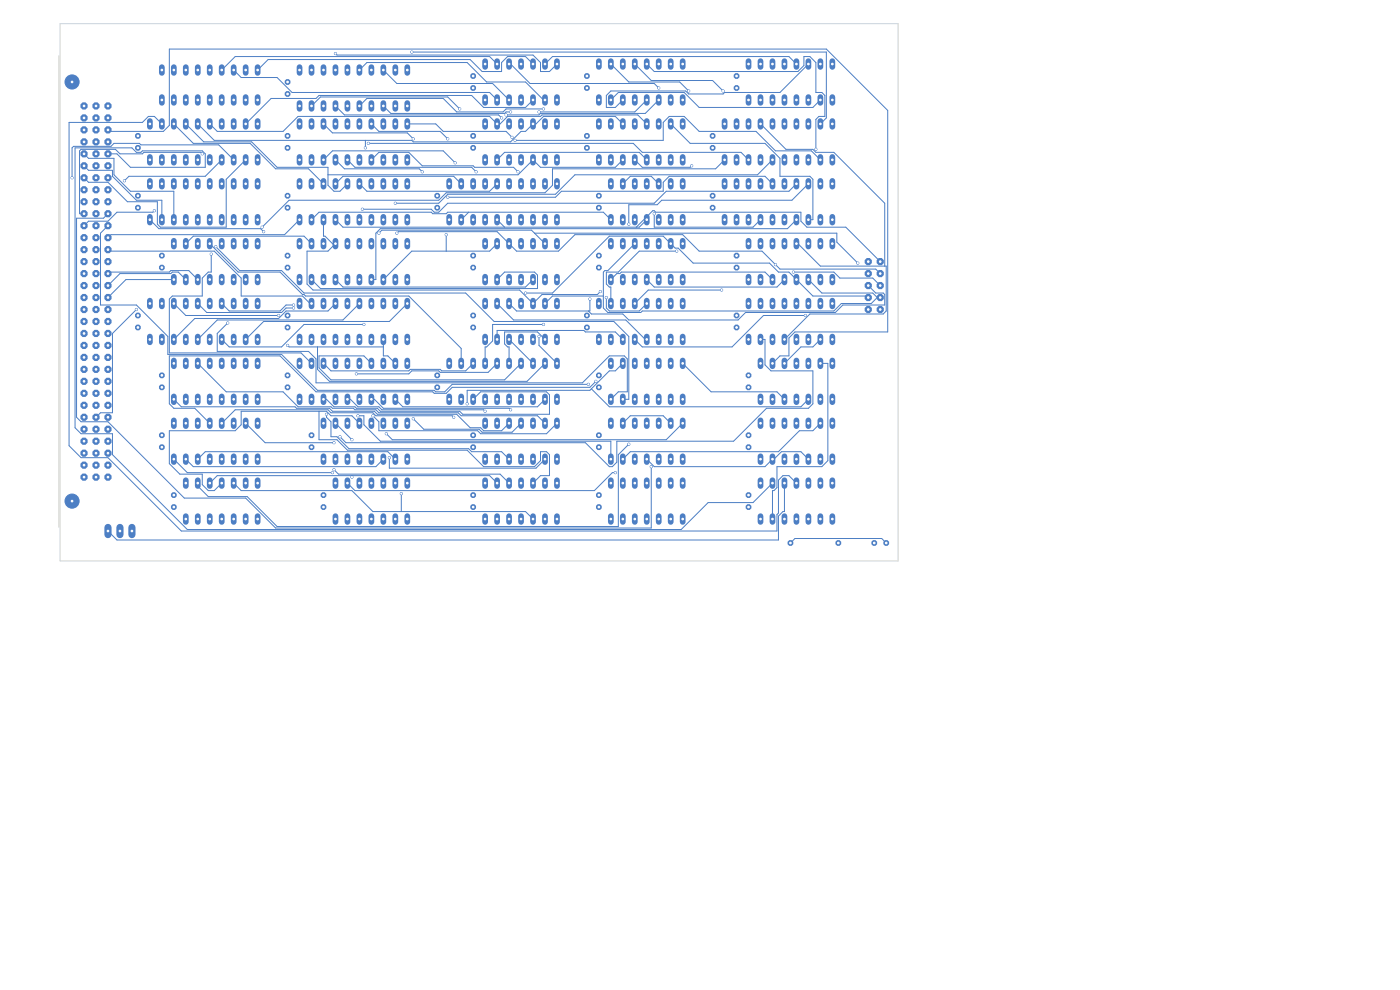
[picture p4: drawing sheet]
<svg xmlns="http://www.w3.org/2000/svg" width="297mm" height="210mm" viewBox="0 0 297 210" stroke-linecap="round" stroke-linejoin="round" font-family="sans-serif">
<g fill="none" stroke="#4d7fc4" stroke-width="1.2">
<path d="M102.9 51.1v1.2M102.9 58.7v1.2M105.5 51.1v1.2M105.5 58.7v1.2M108 51.1v1.2M108 58.7v1.2M110.5 51.1v1.2M110.5 58.7v1.2M113.1 51.1v1.2M113.1 58.7v1.2M115.6 51.1v1.2M115.6 58.7v1.2"/>
<path d="M118.2 51.1v1.2M118.2 58.7v1.2"/>
</g>
<g fill="#4d7fc4">
<circle cx="124.5" cy="31.4" r=".66"/>
<circle cx="124.5" cy="28.8" r=".66"/>
</g>
<g fill="none" stroke="#4d7fc4" stroke-width="1.2">
<path d="M63.5 25.7v1.2M63.5 33.3v1.2M66.1 25.7v1.2M66.1 33.3v1.2M68.6 25.7v1.2M68.6 33.3v1.2M71.2 25.7v1.2M71.2 33.3v1.2M73.7 25.7v1.2M73.7 33.3v1.2M76.2 25.7v1.2M76.2 33.3v1.2"/>
<path d="M78.8 25.7v1.2M78.8 33.3v1.2M81.3 25.7v1.2M81.3 33.3v1.2M83.9 25.7v1.2M83.9 33.3v1.2M86.4 25.7v1.2M86.4 33.3v1.2"/>
</g>
<g fill="#4d7fc4">
<circle cx="61" cy="44.1" r=".66"/>
<circle cx="61" cy="41.5" r=".66"/>
<circle cx="66.1" cy="94.9" r=".66"/>
<circle cx="66.1" cy="92.3" r=".66"/>
<circle cx="100.4" cy="31.4" r=".66"/>
<circle cx="100.4" cy="28.8" r=".66"/>
<circle cx="61" cy="69.5" r=".66"/>
<circle cx="61" cy="66.9" r=".66"/>
<circle cx="151.2" cy="31.4" r=".66"/>
<circle cx="151.2" cy="28.8" r=".66"/>
</g>
<g fill="none" stroke="#4d7fc4" stroke-width="1.2">
<path d="M102.9 63.8v1.2M102.9 71.4v1.2M105.5 63.8v1.2M105.5 71.4v1.2M108 63.8v1.2M108 71.4v1.2M110.5 63.8v1.2M110.5 71.4v1.2M113.1 63.8v1.2M113.1 71.4v1.2M115.6 63.8v1.2M115.6 71.4v1.2"/>
<path d="M118.2 63.8v1.2M118.2 71.4v1.2"/>
</g>
<g fill="#4d7fc4">
<circle cx="188" cy="115.2" r=".66"/>
<circle cx="185.5" cy="115.2" r=".66"/>
<circle cx="127" cy="107.6" r=".66"/>
<circle cx="127" cy="105" r=".66"/>
</g>
<g fill="none" stroke="#4d7fc4" stroke-width="1.2">
<path d="M161.3 89.2v1.2M161.3 96.8v1.2M163.9 89.2v1.2M163.9 96.8v1.2M166.4 89.2v1.2M166.4 96.8v1.2M169 89.2v1.2M169 96.8v1.2M171.5 89.2v1.2M171.5 96.8v1.2M174 89.2v1.2M174 96.8v1.2"/>
<path d="M176.6 89.2v1.2M176.6 96.8v1.2"/>
</g>
<g fill="#4d7fc4">
<circle cx="92.8" cy="82.2" r=".66"/>
<circle cx="92.8" cy="79.6" r=".66"/>
</g>
<g fill="none" stroke="#4d7fc4" stroke-width="1.2">
<path d="M158.8 51.1v1.2M158.8 58.7v1.2M161.3 51.1v1.2M161.3 58.7v1.2M163.9 51.1v1.2M163.9 58.7v1.2M166.4 51.1v1.2M166.4 58.7v1.2M169 51.1v1.2M169 58.7v1.2M171.5 51.1v1.2M171.5 58.7v1.2"/>
<path d="M174 51.1v1.2M174 58.7v1.2M176.6 51.1v1.2M176.6 58.7v1.2"/>
</g>
<g fill="#4d7fc4">
<circle cx="127" cy="94.9" r=".66"/>
<circle cx="127" cy="92.3" r=".66"/>
</g>
<g fill="none" stroke="#4d7fc4" stroke-width="1.2">
<path d="M63.5 63.8v1.2M63.5 71.4v1.2M66.1 63.8v1.2M66.1 71.4v1.2M68.6 63.8v1.2M68.6 71.4v1.2M71.2 63.8v1.2M71.2 71.4v1.2M73.7 63.8v1.2M73.7 71.4v1.2M76.2 63.8v1.2M76.2 71.4v1.2"/>
<path d="M78.8 63.8v1.2M78.8 71.4v1.2M81.3 63.8v1.2M81.3 71.4v1.2M83.9 63.8v1.2M83.9 71.4v1.2M86.4 63.8v1.2M86.4 71.4v1.2"/>
</g>
<g fill="#4d7fc4">
<circle cx="158.8" cy="107.6" r=".66"/>
<circle cx="158.8" cy="105" r=".66"/>
<circle cx="156.3" cy="56.8" r=".66"/>
<circle cx="156.3" cy="54.2" r=".66"/>
<circle cx="151.2" cy="44.1" r=".66"/>
<circle cx="151.2" cy="41.5" r=".66"/>
<circle cx="29.3" cy="69.5" r=".66"/>
<circle cx="29.3" cy="66.9" r=".66"/>
</g>
<g fill="none" stroke="#4d7fc4" stroke-width="1.2">
<path d="M153.7 38.4v1.2M156.3 38.4v1.2M158.8 38.4v1.2M161.3 38.4v1.2M163.9 38.4v1.2M166.4 38.4v1.2M169 38.4v1.2M171.5 38.4v1.2M174 38.4v1.2M176.6 38.4v1.2M153.7 46v1.2M156.3 46v1.2"/>
<path d="M158.8 46v1.2M161.3 46v1.2M163.9 46v1.2M166.4 46v1.2M169 46v1.2M171.5 46v1.2M174 46v1.2M176.6 46v1.2"/>
</g>
<g fill="#4d7fc4">
<circle cx="124.5" cy="18.7" r=".66"/>
<circle cx="124.5" cy="16.1" r=".66"/>
</g>
<g fill="none" stroke="#4d7fc4" stroke-width="1.2">
<path d="M158.8 63.8v1.2M158.8 71.4v1.2M161.3 63.8v1.2M161.3 71.4v1.2M163.9 63.8v1.2M163.9 71.4v1.2M166.4 63.8v1.2M166.4 71.4v1.2M169 63.8v1.2M169 71.4v1.2M171.5 63.8v1.2M171.5 71.4v1.2"/>
<path d="M174 63.8v1.2M174 71.4v1.2M176.6 63.8v1.2M176.6 71.4v1.2M68.6 89.2v1.2M68.6 96.8v1.2M71.2 89.2v1.2M71.2 96.8v1.2M73.7 89.2v1.2M73.7 96.8v1.2M76.2 89.2v1.2M76.2 96.8v1.2"/>
<path d="M78.8 89.2v1.2M78.8 96.8v1.2M81.3 89.2v1.2M81.3 96.8v1.2M83.9 89.2v1.2M83.9 96.8v1.2M86.4 89.2v1.2M86.4 96.8v1.2"/>
</g>
<g fill="#4d7fc4">
<circle cx="68.6" cy="107.6" r=".66"/>
<circle cx="68.6" cy="105" r=".66"/>
</g>
<g fill="none" stroke="#4d7fc4" stroke-width="1.2">
<path d="M129.6 76.5v1.2M132.1 76.5v1.2M134.7 76.5v1.2M137.2 76.5v1.2M139.7 76.5v1.2M142.3 76.5v1.2M144.8 76.5v1.2M129.6 84.1v1.2M132.1 84.1v1.2M134.7 84.1v1.2M137.2 84.1v1.2M139.7 84.1v1.2"/>
<path d="M142.3 84.1v1.2M144.8 84.1v1.2M39.4 101.9v1.2M39.4 109.5v1.2M42 101.9v1.2M42 109.5v1.2M44.5 101.9v1.2M44.5 109.5v1.2M47 101.9v1.2M47 109.5v1.2M49.6 101.9v1.2M49.6 109.5v1.2"/>
<path d="M52.1 101.9v1.2M52.1 109.5v1.2M54.7 101.9v1.2M54.7 109.5v1.2"/>
</g>
<g fill="#4d7fc4">
<circle cx="34.3" cy="82.2" r=".66"/>
<circle cx="34.3" cy="79.6" r=".66"/>
<circle cx="100.4" cy="94.9" r=".66"/>
<circle cx="100.4" cy="92.3" r=".66"/>
</g>
<g fill="none" stroke="#4d7fc4" stroke-width="1.2">
<path d="M63.5 14.2v1.3M66.1 14.2v1.3M68.6 14.2v1.3M71.2 14.2v1.3M73.7 14.2v1.3M76.2 14.2v1.3M78.8 14.2v1.3M81.3 14.2v1.3M83.9 14.2v1.3M86.4 14.2v1.3M63.5 21.9v1.2M66.1 21.9v1.2"/>
<path d="M68.6 21.9v1.2M71.2 21.9v1.2M73.7 21.9v1.2M76.2 21.9v1.2M78.8 21.9v1.2M81.3 21.9v1.2M83.9 21.9v1.2M86.4 21.9v1.2M102.9 25.7v1.2M102.9 33.3v1.2M105.5 25.7v1.2M105.5 33.3v1.2"/>
<path d="M108 25.7v1.2M108 33.3v1.2M110.5 25.7v1.2M110.5 33.3v1.2M113.1 25.7v1.2M113.1 33.3v1.2M115.6 25.7v1.2M115.6 33.3v1.2M118.2 25.7v1.2M118.2 33.3v1.2M129.6 38.4v1.2M132.1 38.4v1.2"/>
<path d="M134.7 38.4v1.2M137.2 38.4v1.2M139.7 38.4v1.2M142.3 38.4v1.2M144.8 38.4v1.2M153.7 25.7v1.2M153.7 33.3v1.2M156.3 25.7v1.2M156.3 33.3v1.2M158.8 25.7v1.2M158.8 33.3v1.2M161.3 25.7v1.2"/>
<path d="M161.3 33.3v1.2M163.9 25.7v1.2M163.9 33.3v1.2M166.4 25.7v1.2M166.4 33.3v1.2M169 25.7v1.2M169 33.3v1.2M171.5 25.7v1.2M171.5 33.3v1.2M174 25.7v1.2M174 33.3v1.2M176.6 25.7v1.2"/>
<path d="M176.6 33.3v1.2M129.6 46v1.2M132.1 46v1.2M134.7 46v1.2M137.2 46v1.2M139.7 46v1.2M142.3 46v1.2M144.8 46v1.2M161.3 76.5v1.2M163.9 76.5v1.2M166.4 76.5v1.2M169 76.5v1.2"/>
<path d="M171.5 76.5v1.2M174 76.5v1.2M176.6 76.5v1.2M102.9 89.2v1.2M102.9 96.8v1.2M105.5 89.2v1.2M105.5 96.8v1.2M108 89.2v1.2M108 96.8v1.2M110.5 89.2v1.2M110.5 96.8v1.2M113.1 89.2v1.2"/>
<path d="M113.1 96.8v1.2M115.6 89.2v1.2M115.6 96.8v1.2M118.2 89.2v1.2M118.2 96.8v1.2M129.6 89.2v1.2M129.6 96.8v1.2M132.1 89.2v1.2M132.1 96.8v1.2M134.7 89.2v1.2M134.7 96.8v1.2M137.2 89.2v1.2"/>
<path d="M137.2 96.8v1.2M139.7 89.2v1.2M139.7 96.8v1.2M142.3 89.2v1.2M142.3 96.8v1.2M144.8 89.2v1.2M144.8 96.8v1.2M161.3 84.1v1.2M163.9 84.1v1.2M166.4 84.1v1.2M169 84.1v1.2M171.5 84.1v1.2"/>
<path d="M174 84.1v1.2M176.6 84.1v1.2M102.9 101.9v1.2M102.9 109.5v1.2M105.5 101.9v1.2M105.5 109.5v1.2M108 101.9v1.2M108 109.5v1.2M110.5 101.9v1.2M110.5 109.5v1.2M113.1 101.9v1.2M113.1 109.5v1.2"/>
<path d="M115.6 101.9v1.2M115.6 109.5v1.2M118.2 101.9v1.2M118.2 109.5v1.2"/>
</g>
<g fill="#4d7fc4">
<circle cx="61" cy="56.8" r=".66"/>
<circle cx="61" cy="54.2" r=".66"/>
<circle cx="127" cy="82.2" r=".66"/>
<circle cx="127" cy="79.6" r=".66"/>
<circle cx="92.8" cy="44.1" r=".66"/>
<circle cx="92.8" cy="41.5" r=".66"/>
<circle cx="100.4" cy="56.8" r=".66"/>
<circle cx="100.4" cy="54.2" r=".66"/>
</g>
<g fill="#4d7fc4" stroke="#4d7fc4" stroke-width=".21">
<circle cx="15.3" cy="106.3" r="1.5"/>
<circle cx="15.3" cy="17.4" r="1.5"/>
</g>
<g fill="#4d7fc4">
<circle cx="17.8" cy="101.2" r=".82"/>
<circle cx="17.8" cy="98.7" r=".82"/>
<circle cx="17.8" cy="96.1" r=".82"/>
<circle cx="17.8" cy="93.6" r=".82"/>
<circle cx="17.8" cy="91.1" r=".82"/>
<circle cx="17.8" cy="88.5" r=".82"/>
<circle cx="17.8" cy="86" r=".82"/>
<circle cx="17.8" cy="83.4" r=".82"/>
<circle cx="17.8" cy="80.9" r=".82"/>
<circle cx="17.8" cy="78.4" r=".82"/>
<circle cx="17.8" cy="75.8" r=".82"/>
<circle cx="17.8" cy="73.3" r=".82"/>
<circle cx="17.8" cy="70.7" r=".82"/>
<circle cx="17.8" cy="68.2" r=".82"/>
<circle cx="17.8" cy="65.7" r=".82"/>
<circle cx="17.8" cy="63.1" r=".82"/>
<circle cx="17.8" cy="60.6" r=".82"/>
<circle cx="17.8" cy="58" r=".82"/>
<circle cx="17.8" cy="55.5" r=".82"/>
<circle cx="17.8" cy="53" r=".82"/>
<circle cx="17.8" cy="50.4" r=".82"/>
<circle cx="17.8" cy="47.9" r=".82"/>
<circle cx="17.8" cy="45.3" r=".82"/>
<circle cx="17.8" cy="42.8" r=".82"/>
<circle cx="17.8" cy="40.3" r=".82"/>
<circle cx="17.8" cy="37.7" r=".82"/>
<circle cx="17.8" cy="35.2" r=".82"/>
<circle cx="17.8" cy="32.6" r=".82"/>
<circle cx="17.8" cy="30.1" r=".82"/>
<circle cx="17.8" cy="27.6" r=".82"/>
<circle cx="17.8" cy="25" r=".82"/>
<circle cx="17.8" cy="22.5" r=".82"/>
<circle cx="20.4" cy="101.2" r=".82"/>
<circle cx="20.4" cy="98.7" r=".82"/>
<circle cx="20.4" cy="96.1" r=".82"/>
<circle cx="20.4" cy="93.6" r=".82"/>
<circle cx="20.4" cy="91.1" r=".82"/>
<circle cx="20.4" cy="88.5" r=".82"/>
<circle cx="20.4" cy="86" r=".82"/>
<circle cx="20.4" cy="83.4" r=".82"/>
<circle cx="20.4" cy="80.9" r=".82"/>
<circle cx="20.4" cy="78.4" r=".82"/>
<circle cx="20.4" cy="75.8" r=".82"/>
<circle cx="20.4" cy="73.3" r=".82"/>
<circle cx="20.4" cy="70.7" r=".82"/>
<circle cx="20.4" cy="68.2" r=".82"/>
<circle cx="20.4" cy="65.7" r=".82"/>
<circle cx="20.4" cy="63.1" r=".82"/>
<circle cx="20.4" cy="60.6" r=".82"/>
<circle cx="20.4" cy="58" r=".82"/>
<circle cx="20.4" cy="55.5" r=".82"/>
<circle cx="20.4" cy="53" r=".82"/>
<circle cx="20.4" cy="50.4" r=".82"/>
<circle cx="20.4" cy="47.9" r=".82"/>
<circle cx="20.4" cy="45.3" r=".82"/>
<circle cx="20.4" cy="42.8" r=".82"/>
<circle cx="20.4" cy="40.3" r=".82"/>
<circle cx="20.4" cy="37.7" r=".82"/>
<circle cx="20.4" cy="35.2" r=".82"/>
<circle cx="20.4" cy="32.6" r=".82"/>
<circle cx="20.4" cy="30.1" r=".82"/>
<circle cx="20.4" cy="27.6" r=".82"/>
<circle cx="20.4" cy="25" r=".82"/>
<circle cx="20.4" cy="22.5" r=".82"/>
<circle cx="22.9" cy="101.2" r=".82"/>
<circle cx="22.9" cy="98.7" r=".82"/>
<circle cx="22.9" cy="96.1" r=".82"/>
<circle cx="22.9" cy="93.6" r=".82"/>
<circle cx="22.9" cy="91.1" r=".82"/>
<circle cx="22.9" cy="88.5" r=".82"/>
<circle cx="22.9" cy="86" r=".82"/>
<circle cx="22.9" cy="83.4" r=".82"/>
<circle cx="22.9" cy="80.9" r=".82"/>
<circle cx="22.9" cy="78.4" r=".82"/>
<circle cx="22.9" cy="75.8" r=".82"/>
<circle cx="22.9" cy="73.3" r=".82"/>
<circle cx="22.9" cy="70.7" r=".82"/>
<circle cx="22.9" cy="68.2" r=".82"/>
<circle cx="22.9" cy="65.7" r=".82"/>
<circle cx="22.9" cy="63.1" r=".82"/>
<circle cx="22.9" cy="60.6" r=".82"/>
<circle cx="22.9" cy="58" r=".82"/>
<circle cx="22.9" cy="55.5" r=".82"/>
<circle cx="22.9" cy="53" r=".82"/>
<circle cx="22.9" cy="50.4" r=".82"/>
<circle cx="22.9" cy="47.9" r=".82"/>
<circle cx="22.9" cy="45.3" r=".82"/>
<circle cx="22.9" cy="42.8" r=".82"/>
<circle cx="22.9" cy="40.3" r=".82"/>
<circle cx="22.9" cy="37.7" r=".82"/>
<circle cx="22.9" cy="35.2" r=".82"/>
<circle cx="22.9" cy="32.6" r=".82"/>
<circle cx="22.9" cy="30.1" r=".82"/>
<circle cx="22.9" cy="27.6" r=".82"/>
<circle cx="22.9" cy="25" r=".82"/>
<circle cx="22.9" cy="22.5" r=".82"/>
<circle cx="34.3" cy="56.8" r=".66"/>
<circle cx="34.3" cy="54.2" r=".66"/>
<circle cx="61" cy="82.2" r=".66"/>
<circle cx="61" cy="79.6" r=".66"/>
</g>
<g fill="none" stroke="#4d7fc4" stroke-width="1.2">
<path d="M63.5 76.5v1.2M66.1 76.5v1.2M68.6 76.5v1.2M71.2 76.5v1.2M73.7 76.5v1.2M76.2 76.5v1.2M78.8 76.5v1.2M81.3 76.5v1.2M83.9 76.5v1.2M86.4 76.5v1.2M63.5 84.1v1.2M66.1 84.1v1.2"/>
<path d="M68.6 84.1v1.2M71.2 84.1v1.2M73.7 84.1v1.2M76.2 84.1v1.2M78.8 84.1v1.2M81.3 84.1v1.2M83.9 84.1v1.2M86.4 84.1v1.2"/>
</g>
<g fill="#4d7fc4">
<circle cx="29.3" cy="44.1" r=".66"/>
<circle cx="29.3" cy="41.5" r=".66"/>
</g>
<g fill="none" stroke="#4d7fc4" stroke-width="1.2">
<path d="M129.6 51.1v1.2M129.6 58.7v1.2M132.1 51.1v1.2M132.1 58.7v1.2M134.7 51.1v1.2M134.7 58.7v1.2M137.2 51.1v1.2M137.2 58.7v1.2M139.7 51.1v1.2M139.7 58.7v1.2M142.3 51.1v1.2M142.3 58.7v1.2"/>
<path d="M144.8 51.1v1.2M144.8 58.7v1.2"/>
</g>
<path d="M22.9 111.9v1.5M25.4 111.9v1.5M28 111.9v1.5" fill="none" stroke="#4d7fc4" stroke-width="1.5"/>
<g fill="#4d7fc4">
<circle cx="29.3" cy="31.4" r=".66"/>
<circle cx="29.3" cy="28.8" r=".66"/>
</g>
<g fill="none" stroke="#4d7fc4" stroke-width="1.2">
<path d="M31.8 63.8v1.2M31.8 71.4v1.2M34.3 63.8v1.2M34.3 71.4v1.2M36.9 63.8v1.2M36.9 71.4v1.2M39.4 63.8v1.2M39.4 71.4v1.2M42 63.8v1.2M42 71.4v1.2M44.5 63.8v1.2M44.5 71.4v1.2"/>
<path d="M47 63.8v1.2M47 71.4v1.2M49.6 63.8v1.2M49.6 71.4v1.2M52.1 63.8v1.2M52.1 71.4v1.2M54.7 63.8v1.2M54.7 71.4v1.2"/>
</g>
<g fill="#4d7fc4">
<circle cx="156.3" cy="69.5" r=".66"/>
<circle cx="156.3" cy="66.9" r=".66"/>
<circle cx="100.4" cy="107.6" r=".66"/>
<circle cx="100.4" cy="105" r=".66"/>
<circle cx="61" cy="19.9" r=".66"/>
<circle cx="61" cy="17.4" r=".66"/>
<circle cx="184.2" cy="55.5" r=".82"/>
<circle cx="186.7" cy="55.5" r=".82"/>
<circle cx="184.2" cy="58" r=".82"/>
<circle cx="186.7" cy="58" r=".82"/>
<circle cx="184.2" cy="60.6" r=".82"/>
<circle cx="186.7" cy="60.6" r=".82"/>
<circle cx="184.2" cy="63.1" r=".82"/>
<circle cx="186.7" cy="63.1" r=".82"/>
<circle cx="184.2" cy="65.7" r=".82"/>
<circle cx="186.7" cy="65.7" r=".82"/>
</g>
<g fill="none" stroke="#4d7fc4" stroke-width="1.2">
<path d="M127 25.7v1.2M127 33.3v1.2M129.6 25.7v1.2M129.6 33.3v1.2M132.1 25.7v1.2M132.1 33.3v1.2M134.7 25.7v1.2M134.7 33.3v1.2M137.2 25.7v1.2M137.2 33.3v1.2M139.7 25.7v1.2M139.7 33.3v1.2"/>
<path d="M142.3 25.7v1.2M142.3 33.3v1.2M144.8 25.7v1.2M144.8 33.3v1.2"/>
</g>
<g fill="#4d7fc4">
<circle cx="34.3" cy="94.9" r=".66"/>
<circle cx="34.3" cy="92.3" r=".66"/>
</g>
<g fill="none" stroke="#4d7fc4" stroke-width="1.2">
<path d="M127 13v1.2M129.6 13v1.2M132.1 13v1.2M134.7 13v1.2M137.2 13v1.2M139.7 13v1.2M142.3 13v1.2M144.8 13v1.2M95.3 38.4v1.2M97.8 38.4v1.2M100.4 38.4v1.2M102.9 38.4v1.2"/>
<path d="M105.5 38.4v1.2M108 38.4v1.2M110.5 38.4v1.2M113.1 38.4v1.2M115.6 38.4v1.2M118.2 38.4v1.2M127 20.6v1.2M129.6 20.6v1.2M132.1 20.6v1.2M134.7 20.6v1.2M137.2 20.6v1.2M139.7 20.6v1.2"/>
<path d="M142.3 20.6v1.2M144.8 20.6v1.2M95.3 46v1.2M97.8 46v1.2M100.4 46v1.2M102.9 46v1.2M105.5 46v1.2M108 46v1.2M110.5 46v1.2M113.1 46v1.2M115.6 46v1.2M118.2 46v1.2"/>
<path d="M36.9 76.5v1.2M39.4 76.5v1.2M42 76.5v1.2M44.5 76.5v1.2M47 76.5v1.2M49.6 76.5v1.2M52.1 76.5v1.2M54.7 76.5v1.2M36.9 84.1v1.2M39.4 84.1v1.2M42 84.1v1.2M44.5 84.1v1.2"/>
<path d="M47 84.1v1.2M49.6 84.1v1.2M52.1 84.1v1.2M54.7 84.1v1.2"/>
</g>
<g fill="#4d7fc4">
<circle cx="158.8" cy="82.2" r=".66"/>
<circle cx="158.8" cy="79.6" r=".66"/>
</g>
<g fill="none" stroke="#4d7fc4" stroke-width="1.2">
<path d="M31.8 25.7v1.2M31.8 33.3v1.2M34.3 25.7v1.2M34.3 33.3v1.2M36.9 25.7v1.2M36.9 33.3v1.2M39.4 25.7v1.2M39.4 33.3v1.2M42 25.7v1.2M42 33.3v1.2M44.5 25.7v1.2M44.5 33.3v1.2"/>
<path d="M47 25.7v1.2M47 33.3v1.2M49.6 25.7v1.2M49.6 33.3v1.2M52.1 25.7v1.2M52.1 33.3v1.2M54.7 25.7v1.2M54.7 33.3v1.2"/>
</g>
<g fill="#4d7fc4">
<circle cx="167.7" cy="115.2" r=".66"/>
<circle cx="177.8" cy="115.2" r=".66"/>
</g>
<g fill="none" stroke="#4d7fc4" stroke-width="1.2">
<path d="M36.9 51.1v1.2M36.9 58.7v1.2M39.4 51.1v1.2M39.4 58.7v1.2M42 51.1v1.2M42 58.7v1.2M44.5 51.1v1.2M44.5 58.7v1.2M47 51.1v1.2M47 58.7v1.2M49.6 51.1v1.2M49.6 58.7v1.2"/>
<path d="M52.1 51.1v1.2M52.1 58.7v1.2M54.7 51.1v1.2M54.7 58.7v1.2"/>
</g>
<g fill="#4d7fc4">
<circle cx="127" cy="56.8" r=".66"/>
<circle cx="127" cy="54.2" r=".66"/>
</g>
<g fill="none" stroke="#4d7fc4" stroke-width="1.2">
<path d="M31.8 38.4v1.2M34.3 38.4v1.2M36.9 38.4v1.2M39.4 38.4v1.2M42 38.4v1.2M44.5 38.4v1.2M47 38.4v1.2M49.6 38.4v1.2M52.1 38.4v1.2M54.7 38.4v1.2M31.8 46v1.2M34.3 46v1.2"/>
<path d="M36.9 46v1.2M39.4 46v1.2M42 46v1.2M44.5 46v1.2M47 46v1.2M49.6 46v1.2M52.1 46v1.2M54.7 46v1.2M71.2 101.9v1.2M71.2 109.5v1.2M73.7 101.9v1.2M73.7 109.5v1.2"/>
<path d="M76.2 101.9v1.2M76.2 109.5v1.2M78.8 101.9v1.2M78.8 109.5v1.2M81.3 101.9v1.2M81.3 109.5v1.2M83.9 101.9v1.2M83.9 109.5v1.2M86.4 101.9v1.2M86.4 109.5v1.2"/>
</g>
<g fill="#4d7fc4">
<circle cx="100.4" cy="18.7" r=".66"/>
<circle cx="100.4" cy="16.1" r=".66"/>
<circle cx="158.8" cy="94.9" r=".66"/>
<circle cx="158.8" cy="92.3" r=".66"/>
</g>
<g fill="none" stroke="#4d7fc4" stroke-width="1.2">
<path d="M34.3 14.2v1.3M36.9 14.2v1.3M39.4 14.2v1.3M42 14.2v1.3M44.5 14.2v1.3M47 14.2v1.3M49.6 14.2v1.3M52.1 14.2v1.3M54.7 14.2v1.3M63.5 51.1v1.2M63.5 58.7v1.2M66.1 51.1v1.2"/>
<path d="M66.1 58.7v1.2M68.6 51.1v1.2M68.6 58.7v1.2M71.2 51.1v1.2M71.2 58.7v1.2M73.7 51.1v1.2M73.7 58.7v1.2M76.2 51.1v1.2M76.2 58.7v1.2M78.8 51.1v1.2M78.8 58.7v1.2M81.3 51.1v1.2"/>
<path d="M81.3 58.7v1.2M83.9 51.1v1.2M83.9 58.7v1.2M86.4 51.1v1.2M86.4 58.7v1.2M36.9 89.2v1.2M36.9 96.8v1.2M39.4 89.2v1.2M39.4 96.8v1.2M42 89.2v1.2M42 96.8v1.2M44.5 89.2v1.2"/>
<path d="M44.5 96.8v1.2M47 89.2v1.2M47 96.8v1.2M49.6 89.2v1.2M49.6 96.8v1.2M52.1 89.2v1.2M52.1 96.8v1.2M54.7 89.2v1.2M54.7 96.8v1.2M129.6 101.9v1.2M129.6 109.5v1.2M132.1 101.9v1.2"/>
<path d="M132.1 109.5v1.2M134.7 101.9v1.2M134.7 109.5v1.2M137.2 101.9v1.2M137.2 109.5v1.2M139.7 101.9v1.2M139.7 109.5v1.2M142.3 101.9v1.2M142.3 109.5v1.2M144.8 101.9v1.2M144.8 109.5v1.2"/>
</g>
<g fill="#4d7fc4">
<circle cx="36.9" cy="107.6" r=".66"/>
<circle cx="36.9" cy="105" r=".66"/>
</g>
<g fill="none" stroke="#4d7fc4" stroke-width="1.2">
<path d="M161.3 101.9v1.2M161.3 109.5v1.2M163.9 101.9v1.2M163.9 109.5v1.2M166.4 101.9v1.2M166.4 109.5v1.2M169 101.9v1.2M169 109.5v1.2M171.5 101.9v1.2M171.5 109.5v1.2M174 101.9v1.2M174 109.5v1.2"/>
<path d="M176.6 101.9v1.2M176.6 109.5v1.2"/>
</g>
<g fill="#4d7fc4">
<circle cx="127" cy="44.1" r=".66"/>
<circle cx="127" cy="41.5" r=".66"/>
<circle cx="124.5" cy="69.5" r=".66"/>
<circle cx="124.5" cy="66.9" r=".66"/>
</g>
<g fill="none" stroke="#4d7fc4" stroke-width="1.2">
<path d="M158.8 13v1.2M161.3 13v1.2M163.9 13v1.2M166.4 13v1.2M169 13v1.2M171.5 13v1.2M174 13v1.2M176.6 13v1.2M34.3 20.6v1.2M36.9 20.6v1.2M39.4 20.6v1.2M42 20.6v1.2"/>
<path d="M44.5 20.6v1.2M47 20.6v1.2M49.6 20.6v1.2M52.1 20.6v1.2M54.7 20.6v1.2M158.8 20.6v1.2M161.3 20.6v1.2M163.9 20.6v1.2M166.4 20.6v1.2M169 20.6v1.2M171.5 20.6v1.2M174 20.6v1.2"/>
<path d="M176.6 20.6v1.2"/>
</g>
<g fill="#4d7fc4">
<circle cx="156.3" cy="18.7" r=".66"/>
<circle cx="156.3" cy="16.1" r=".66"/>
</g>
<g fill="none" stroke="#4d7fc4" stroke-width="1.2">
<path d="M63.5 38.4v1.2M66.1 38.4v1.2M68.6 38.4v1.2M71.2 38.4v1.2M73.7 38.4v1.2M76.2 38.4v1.2M78.8 38.4v1.2M81.3 38.4v1.2M83.9 38.4v1.2M86.4 38.4v1.2M63.5 46v1.2M66.1 46v1.2"/>
<path d="M68.6 46v1.2M71.2 46v1.2M73.7 46v1.2M76.2 46v1.2M78.8 46v1.2M81.3 46v1.2M83.9 46v1.2M86.4 46v1.2"/>
</g>
<g fill="#4d7fc4">
<circle cx="61" cy="31.4" r=".66"/>
<circle cx="61" cy="28.8" r=".66"/>
<circle cx="100.4" cy="69.5" r=".66"/>
<circle cx="100.4" cy="66.9" r=".66"/>
</g>
<g fill="none" stroke="#4d7fc4" stroke-width="1.2">
<path d="M102.9 13v1.2M105.5 13v1.2M108 13v1.2M110.5 13v1.2M113.1 13v1.2M115.6 13v1.2M118.2 13v1.2M102.9 20.6v1.2M105.5 20.6v1.2M108 20.6v1.2M110.5 20.6v1.2M113.1 20.6v1.2"/>
<path d="M115.6 20.6v1.2M118.2 20.6v1.2M95.3 76.5v1.2M97.8 76.5v1.2M100.4 76.5v1.2M102.9 76.5v1.2M105.5 76.5v1.2M108 76.5v1.2M110.5 76.5v1.2M113.1 76.5v1.2M115.6 76.5v1.2M118.2 76.5v1.2"/>
<path d="M127 63.8v1.2M127 71.4v1.2M129.6 63.8v1.2M129.6 71.4v1.2M132.1 63.8v1.2M132.1 71.4v1.2M134.7 63.8v1.2M134.7 71.4v1.2M137.2 63.8v1.2M137.2 71.4v1.2M139.7 63.8v1.2M139.7 71.4v1.2"/>
<path d="M142.3 63.8v1.2M142.3 71.4v1.2M144.8 63.8v1.2M144.8 71.4v1.2M95.3 84.1v1.2M97.8 84.1v1.2M100.4 84.1v1.2M102.9 84.1v1.2M105.5 84.1v1.2M108 84.1v1.2M110.5 84.1v1.2M113.1 84.1v1.2"/>
<path d="M115.6 84.1v1.2M118.2 84.1v1.2"/>
</g>
<g fill="#4d7fc4" stroke="#4d7fc4" stroke-width=".21">
<circle cx="59.1" cy="66.9" r=".23"/>
<circle cx="75.6" cy="79.3" r=".23"/>
<circle cx="95" cy="41.8" r=".23"/>
<circle cx="62.3" cy="65.3" r=".23"/>
<circle cx="89.6" cy="36.4" r=".23"/>
<circle cx="62.3" cy="64.7" r=".23"/>
<circle cx="76.9" cy="44.4" r=".23"/>
<circle cx="61" cy="73.3" r=".23"/>
<circle cx="87.4" cy="11" r=".23"/>
<circle cx="109.3" cy="29.8" r=".23"/>
<circle cx="108.6" cy="29.1" r=".23"/>
<circle cx="108.3" cy="86.9" r=".23"/>
<circle cx="77.2" cy="68.8" r=".23"/>
<circle cx="83.9" cy="43.1" r=".23"/>
<circle cx="102.9" cy="87.2" r=".23"/>
<circle cx="78.2" cy="30.4" r=".23"/>
<circle cx="84.2" cy="49.5" r=".23"/>
<circle cx="107.4" cy="24.4" r=".23"/>
<circle cx="164.5" cy="56.1" r=".23"/>
<circle cx="139.7" cy="18.7" r=".23"/>
<circle cx="125.1" cy="63.4" r=".23"/>
<circle cx="168.3" cy="57.7" r=".23"/>
<circle cx="70.8" cy="99.6" r=".23"/>
<circle cx="77.5" cy="31.4" r=".23"/>
<circle cx="94.7" cy="49.8" r=".23"/>
<circle cx="85.1" cy="104.7" r=".23"/>
<circle cx="127.4" cy="61.8" r=".23"/>
<circle cx="74.7" cy="93.3" r=".23"/>
<circle cx="74.7" cy="101.2" r=".23"/>
<circle cx="128.6" cy="63.1" r=".23"/>
<circle cx="143.6" cy="53.3" r=".23"/>
<circle cx="146.7" cy="35.2" r=".23"/>
<circle cx="138.8" cy="45.3" r=".23"/>
<circle cx="170.9" cy="66.9" r=".23"/>
<circle cx="133.4" cy="47.6" r=".23"/>
<circle cx="153.1" cy="61.5" r=".23"/>
<circle cx="45.8" cy="52.3" r=".23"/>
<circle cx="109.9" cy="36.4" r=".23"/>
<circle cx="101" cy="36.4" r=".23"/>
<circle cx="96.6" cy="34.5" r=".23"/>
<circle cx="80.4" cy="49.5" r=".23"/>
<circle cx="182" cy="55.8" r=".23"/>
<circle cx="114.3" cy="23.7" r=".23"/>
<circle cx="111.5" cy="62.2" r=".23"/>
<circle cx="87.7" cy="29.5" r=".23"/>
<circle cx="95" cy="29.5" r=".23"/>
<circle cx="70.8" cy="93.9" r=".23"/>
<circle cx="72.1" cy="92.6" r=".23"/>
<circle cx="48.3" cy="68.5" r=".23"/>
<circle cx="44.8" cy="53.9" r=".23"/>
<circle cx="70.5" cy="100.3" r=".23"/>
<circle cx="130.5" cy="100.3" r=".23"/>
<circle cx="126.4" cy="80.9" r=".23"/>
<circle cx="32.7" cy="44.7" r=".23"/>
<circle cx="42.9" cy="32.6" r=".23"/>
<circle cx="26.4" cy="38.3" r=".23"/>
<circle cx="15.3" cy="37.7" r=".23"/>
<circle cx="28.9" cy="65.7" r=".23"/>
<circle cx="146.1" cy="19.3" r=".23"/>
<circle cx="153.4" cy="19.3" r=".23"/>
<circle cx="173.1" cy="31.7" r=".23"/>
<circle cx="55.6" cy="48.2" r=".23"/>
<circle cx="69.3" cy="87.9" r=".23"/>
<circle cx="82.6" cy="97.1" r=".23"/>
<circle cx="79.1" cy="88.2" r=".23"/>
<circle cx="87.7" cy="88.8" r=".23"/>
<circle cx="114.3" cy="71.4" r=".23"/>
<circle cx="115.3" cy="68.8" r=".23"/>
<circle cx="97.5" cy="23.1" r=".23"/>
<circle cx="106.4" cy="25" r=".23"/>
<circle cx="115.3" cy="23.1" r=".23"/>
<circle cx="108.3" cy="23.7" r=".23"/>
<circle cx="71.2" cy="11.4" r=".23"/>
<circle cx="96.2" cy="88.5" r=".23"/>
<circle cx="99.1" cy="85.7" r=".23"/>
<circle cx="55.9" cy="49.1" r=".23"/>
<circle cx="82" cy="92" r=".23"/>
<circle cx="133.4" cy="94.2" r=".23"/>
<circle cx="75.9" cy="88.2" r=".23"/>
<circle cx="124.8" cy="81.5" r=".23"/>
<circle cx="138.2" cy="99" r=".23"/>
</g>
<g fill="none" stroke="#4d7fc4" stroke-width=".21">
<path d="M49.6 14.9l1.6 1.5h7.6l3.2 3.2h41.9l1.6 1.6M71.2 11.4l.3 .3h41.6l1.6 1.6v1.9h1.9l1.6-1.6M76.2 14.9l1.6-1.6h21.3l4.1 4.1h8.3l3.8 3.8h.3M81.3 14.9l2.9 2.8h20.3l3.5 3.5M87.4 11h87.9v14l-1.3 1.3M105.5 13.6l-1.6-1.6h-54l-2.9 2.9M108 13.6h.3l4.1 4.1h26.4l.9 1M113.1 13.6l-1.6-1.6h-3.8l-1.3 1.3v1.9h-4.1l-2.6-2.6h-42.8l-2.2 2.3M115.6 13.6l1.6-1.6h50.2l1.6 1.6M129.6 13.6l3.8 3.8h10.8l1.9 1.9M134.7 13.6l3.5 3.5h13l2.2 2.2M137.2 13.6l1.6 1.6h30.5l1.2-1.3v-1.9h1.3l1.3 1.3v6.3h1.3l.6 .7v4.4h-1.3l-.6 .6v6.4"/>
<path d="M171.5 13.6l-6 6h-11.8l-.3 .3h-7.3l-.6-.6h-15.9l-1 1v2.5h1.9l1.6-1.6M17.8 32.6l1 1h5.4v3.5l3.5 3.5h9.2v6M17.8 35.2l1 .9h5.1v1.3l5 5.1h5.4v4.1M22.9 27.6l.3 .3h11.5l1.2-1.3v-16.2h139.4l13 13v47h-19.7l-1.2 1.3v3.8h-1.9l-1.6 1.6M22.9 32.6h1.9l2.9 2.9h15.8v-2.9l-.6-.6h-12.7l-.3 .3h-1l-.9-.9h-12.1v59.3l1.3 1.3h6.7v4.5l15.8 15.8h104.8l5.7-5.7h9.5l4.2-4.1M34.3 26.3l-1.6-1.6h-1.2l-1.3 1.3h-15.5v68.5l2.5 2.6h5.7l15.6 15.5h126.3v-3.4l.3-.4v-6.9l1-1h1.3l1.6 1.6M36.9 26.3l4.1 4.1h12.1l5.4 5.4h7l3.1 3.2M39.4 26.3l3.8 3.8h10.2l5.4 5.4h10.8v3.8l1.2 1.3h1.3l1.6-1.6M42 26.3l3.4 3.5h42l.3 .3h20.6l2.2-2.2h1l1.6-1.6h.6l1.6-1.6h15.2l1.6 1.6M42.9 32.6l-.3-.3h-12.1l-.3 .3h-4.8l-.9-.9h-7.3l-.3 .3v13.3h.9M44.5 26.3l1.6 1.6h14l3.1-3.2h40.7l1.6 1.6h.6l1.6-1.6h7l.3-.3h20.3l1.9 1.9M47 33.9l-3.5 3.5h-16.1l-1 1"/>
<path d="M49.6 33.9l-3.2-3.2h-16.5l-.3-.3h-5.4l-.7 .6h-7.9l-.3 .4v6.3M52.1 33.9l-4.1 4.1v10.2h-14l-.6-.6v-4.8h-6.4l-4.1-4.1h-4.1l-1-1M66.1 22.5l1.9-1.9h27l2.5 2.5M68.6 33.9l1.9-1.9h23.5l2.6 2.5M68.6 26.3l1.9 1.9h15.9l1.3 1.3M71.2 39l1.6-1.6h23.4l1.6 1.6M71.2 33.9l1.9 1.9h15.8l.7 .6M71.2 22.5l1.9 1.9h32.7l.6 .6M73.7 33.9l1.6 1.6h24.8l.9 .9M76.2 39l1.6 1.6h26.1l1.6-1.6M76.2 22.5l1.6-1.6h16.2l2.9 2.8h9.8l.7-.6h7.9M77.5 29.8v1.6"/>
<path d="M78.2 30.4h56.1l2 1.9h20.9l1.6 1.6M78.8 26.3l1.6 1.6h13l1.6 1.6M78.8 33.9l1.6-1.6h6.3l2.9 2.9h10.8l.3 .3h8.2l1 .9M81.3 22.5l1.6 1.6h24.1l.4-.4h.9M86.4 26.3h6l1.6 1.6h13.4l1.2 1.2M105.5 33.9l1.5-1.6h28.6l1.6 1.6M109.3 29.8h31.4v-3.8l1.3-1.3h3.1l3.2 3.2h12.1l4.1 4.1h7.6l1.9 1.9M113.1 21.2l-1.6 1.6h-8.9l-2.5-2.5h-32.4l-.7 .6h-9.5l-5.4 5.4M129.6 21.2l1.6-1.6h13.9l3.2 3.2h24.1l1.6-1.6M132.1 39l1.6-1.6h4.5l1.5 1.6M132.1 33.9l-1.6 1.6h-15.8l-1.6-1.6-3.2 3.2h-40.3M134.7 33.9l1.6 1.6h10.1l.3-.3"/>
<path d="M137.2 21.2l-2.5 2.5h-20.4M139.7 21.2l-2.8 2.9h-22.2l-.4 .3h-6.9M142.3 26.3l4.1 4.1h15.9l3.2 3.2v3.8h6.3l.6 .6v8.6h-.9M153.7 33.9l-1.9 1.9h-34.6v3.5l-1.6 1.6h-20.9l-1.6 1.6h-31.8l-5.7 5.7M161.3 26.3l5.4 5.4h5.7l.7 .6h3.8l10.8 10.8v13.3M163.9 39l-1.6-1.6h-20.3l-1.3 1.3v1.9h-21.6l-1.3 1.2h-22.8M163.9 33.9l-3.2 3.2h-38.7l-4.2 4.1h-22.8l-1.9 1.9h-9.2M169 39l-1.6 1.6h-26.1l-2.5 2.5h-43.8l-1.9 1.9h-1l-.6-.6h-14.6M171.5 39l-3.5 3.5h-27.6l-1 .9h-6v4.2M22.9 47.9l-1.6 1.6v15.2h7.6l6.7 6.7v3.8h24.1l7.7 7.6h24.7l.3 .3h1.9l1.6-1.6h28.9M22.9 58l.3-.3h12.7l.3-.3h3.9l1.9 1.9M22.9 53l.3 .3h22.2l5.8 5.7v3.8h13l1.6 1.6h.3"/>
<path d="M22.9 45.3l-.9 1h-5.8v42.2l1 1h5.7l16.2 16.2h13l6.4 6.3h79.7v-13M31.8 46.6l1.9 1.9h21.6l.6 .6M32.7 44.7l-.3 .3h-7.6l-1.9 1.9h-4.1l-1 1M36.9 59.3h-10.2l-3.8 3.8M39.4 59.3l-1.6-1.6h-1.2l-.4 .3h-10.8l-2.5 2.6M39.4 51.7l1.6-1.6h23.5l1.6 1.6M44.5 51.7l6 6h8.9l4.8 4.8h.3l.3 .3h21.9l11.1 11.1v3.2M44.8 53.9v3.8h-.6l-1.3 1.3v3.8h-6.3l-.7 .6v11.5h28l2.2 2.2M45.8 52.3l5 5.1h8.9l4.8 4.8h34.3l6 6h25.4l3.2 3.2v13.3h-1.3M63.5 46.6l-3.1 3.2h-36.9l-.6 .6M66.1 46.6l1.6-1.6h23.8l.3 .3h2.9l.3-.3h33l1.6 1.6M66.1 59.3l1.9 1.9h46v-2.8l-.6-.7h-6.4l-1.5 1.6"/>
<path d="M68.6 46.6v3.5h.3l1.9 1.9M71.2 51.7l-1.6 1.6h-4.5v7l1.3 1.2h43.8l2.9 2.9 1.9-1.9h11.7l.7-.7M71.2 46.6l1.6 1.6h62.8l1.6-1.6M71.2 59.3l1.6 1.6h38.7l1.6-1.6M80.4 49.5l.6-.7h31.8l2.8 2.9M84.2 49.5l.3-.4h21l4.1 4.2h8.9l3.5-3.5h22.8l3.5 3.5h13.4l3.8 3.8h20.3l.9 .9M94.7 49.8v3.5M99.4 45l-1.6 1.6M105.5 51.7l-1.6 1.6h-16.5l-6.1 6M105.5 46.6l1.5 1.6M113.4 49.5h64.1v1.9l4.5 4.4M129.6 59.3l1.3-1.3h.6l.3-.3h30.5l1.6 1.6"/>
<path d="M134.7 51.7l-5.7 5.7h-.7l-.3 .3v7.6l1 1h6.9l.4-.3h40.6l1.6-1.6h6.3l1.3-1.3M135 48.2l3.5-3.5h.3l.3 .3h30.8v1.9l1.3 1.3h8.2l7.3 7.3M137.2 59.3l1.6 1.6h26l1.6-1.6M138.8 45.3v2.9h20.9l1.6-1.6M143.6 53.3h-8l-4.4 4.4h-2.6v2.6l.7 .6h.3v3.5M168.3 57.7h8.6l1.3 1.3h6.9l1.6 1.6M169 46.6l-1.9 1.9h-86.4l-1 1v9.8h-.9M169 51.7h.3l4.7 4.7h14v9.6l-.6 .6h-15.6l-5.4 5.4M171.5 59.3l2.9 2.9h10.7l1 .9M28.9 65.7l-5 5v16.9h-2.6l-.9 .9M36.9 64.4l2.5 2.5h19.7M42 64.4l1.9 1.9h15.8l1-1h1.6"/>
<path d="M42 77.1l6 6h12.1l3.1 3.2h7l.3 .3h4.5l.3 .3h4.4l.7 .7h16.8l.6 .6h16.2l1.6 1.6M47 64.4l1.6 1.6h10.8l1.3-1.3h1.6M48.3 68.5l-2.2 2.2v3.8h19.4l1.5 1.6v5.1h56.6l5.7-5.7h3.1l.7 .6v7h-1.9l-1.6 1.6M61 73.3l.3 .3h20M67.4 73.6v4.8l2.5 2.5h41.9l3.8-3.8M68.6 77.1l1.6 1.6h16.5l.3-.3h6.4l.3 .3h5.1l1.6-1.6M71.2 64.4l-1.6 1.6h-8.9l-1.6 1.6h-17.8l-4.4 4.4M76.2 64.4l-3.4 3.5h-26.7l-4.1 4.1M77.2 68.8h-12.7l-4.8 4.8h-11.1l-1.6-1.6M78.8 77.1l-1.6-1.6h-9.5v2.5l2.5 2.6h36.8l3.5-3.5M81.3 72v3.5h1l1.6 1.6M86.4 64.4l-3.8 3.8h-26.7l-3.8 3.8"/>
<path d="M105.5 77.1l-1.9 1.9h-10.2l-.3-.3h-5.7l-.7 .6h-11.1M105.5 64.4l3.4 3.5h23.9l4.1 4.1h.3M105.5 72v-1.9h18.4l.3 .3h6.3l1.6 1.6M108 72l5.1 5.1M111.5 62.2h5.7l12.1-12.1h11.4l2.5 2.5h.7l3.1 3.2h16.2l1.9 1.9h2.3l5 5.1h11.5l.3 .3M114.3 71.4v1.9l3.9 3.8M115.3 68.8h-10.8v3.5l-1.3 1.3h-.3v3.5M115.6 72l-1.6-1.6h-7v2.6l.7 .6h.3v3.5M125.1 63.4v2.6h-15.5l-1.6-1.6M128 62.8h-10.8l-1.6 1.6M128.6 63.1v2.2l.7 .7h6.3l1.6-1.6M132.1 77.1l-1.6 1.6h-1.2l-4.2 4.1h-26v2.9"/>
<path d="M144.8 77.1l6.1 6h13.9l1.6 1.6M153.1 61.5h-15.6l-2.8 2.9M161.3 72h1v5.4l1.3 1.3h8.8v7l-.9 .9h-8.9l-7 7h-24.7v4.4l-1 1h-.6l-5.1-5.1h-50.8l-1.3-1.3M170.9 66.9h-8.9l-6.7 6.7h-19l-1.6-1.6M174 72l-1.6 1.6h-2.5l-3.5 3.5M174 77.1h1.6v20.6l-1.2 1.3h-9.6v4.4l-.6 .7h-.3v6M184.2 60.6l1.6 1.6h1.6l.3 .3v2.2h-8.9l-1.6 1.6h-19l-1.6 1.6h-23.2l-1.3-1.3h-6.6l-.7-.6M186.1 63.1h.6M36.9 84.7l1.6 1.6h24.1l.3 .3h7l.6 .6h8.9l.7 .7h16.8l2.8 2.8h2.3l.6 .7h3.8l1.6-1.6M36.9 97.4l2.8 2.9h30.8M39.4 97.4l1.6 1.6h38.7l1.6-1.6M42 97.4l1.5-1.6h38.8l1.6 1.6"/>
<path d="M52.1 89.8l4.1 4.1h14.6M67.7 87.2v6.1h3.8l2.2 2.2h25.4l3.5 3.5h10.8l1.3-1.3v-1.9h1.2l.7 .7v4.4h-1.9l-1.6 1.6M68.6 84.7h.7l1.5 1.6h4.5l.3 .3h4.5l.6 .6h16.8l.7 .7h18.4v-4.1l-.7-.7h-13.9l-1.6 1.6M69.3 87.9v.6l.9 1v3.1h1.3l2.5 2.6h25.4l.7 .6h6.3l1.6 1.6M70.8 99.6l1 1h34.3l1.9 1.9M71.2 89.8l3.5 3.5M73.7 84.7h.6l1.6 1.6h4.5l.6 .6h21.6l.3 .3M75.9 88.2h1.3v1.9l3.5 3.5h48.9v3.8M76.2 89.8l-1.5-1.6h-4.5l-.9-1h-18.1v2.9l-1.3 1.3h-14v7l2.2 2.2h4.8v2.2l1.3 1.3h1.2l1.6-1.6M78.8 84.7h.6l1.9 1.9h26.7l.3 .3M79.1 88.2l1.3 1.3v1.9h20.9l.7 .6h13.9l2.3-2.2M82.6 97.1v2.2h31.1l1.9-1.9"/>
<path d="M83.9 84.7l1.6 1.6h28.5l1.6-1.6M87.7 88.8l2.2 2.3h11.7l.7 .6h6.3l1.9-1.9M96.2 88.5l-.3-.3h-16.2l-.6-.6h-8.9l-.6-.7h-19.7l-2.9 2.9M125.5 82.5l3.8 3.8h40.6l1.6-1.6M126.4 80.9l-1.3 1.3h-29.2l-1.2 1.2h-2.6l-.3-.3h-24.8l-7.6-7.6h-23.5v10.2l1 .9h4.4l3.2 3.2M132.1 89.8l1.6-1.6h7l1.6 1.6M133.4 94.2l-2.2 2.3v15.2h-72.4l-6.4-6.4h-8.2l-2.2-2.2v-.6M137.2 97.4l1.6 1.6h23.5l1.6-1.6h.3l1.6-1.6h4.1l1.6 1.6M144.8 89.8l-3.5 3.5h-58.1l-1.2-1.3M174 89.8l-1.6 1.6h-2.8l-4.5 4.4h-31.4l-1.6 1.6M44.5 102.5l1.6-1.6h57.8l1.6 1.6M49.6 102.5l1.6 1.6h23.5l4.4 4.4h32.4l1.6 1.6"/>
<path d="M74.7 100.9v.3M85.1 104.7v3.8M130.5 100.3h-.6l-3.8 3.8h-50.8l-1.6-1.6M166.4 102.5v6h-.3l-1 1v5.1h-140.3l-1.9-2M167.7 115.2l.9-1h18.5l.9 1"/>
</g>
<path d="M12.5 11.8v100.1M12.7 5h177.8v114h-177.8z" fill="none" stroke="#d0d2cd" stroke-width=".21"/>
<g fill="#fff" stroke="#fff" stroke-width=".21">
<circle cx="59.1" cy="66.9" r=".13"/>
<circle cx="75.6" cy="79.3" r=".13"/>
<circle cx="95" cy="41.8" r=".13"/>
<circle cx="62.3" cy="65.3" r=".13"/>
<circle cx="89.6" cy="36.4" r=".13"/>
<circle cx="62.3" cy="64.7" r=".13"/>
<circle cx="76.9" cy="44.4" r=".13"/>
<circle cx="61" cy="73.3" r=".13"/>
<circle cx="87.4" cy="11" r=".13"/>
<circle cx="109.3" cy="29.8" r=".13"/>
<circle cx="108.6" cy="29.1" r=".13"/>
<circle cx="108.3" cy="86.9" r=".13"/>
<circle cx="77.2" cy="68.8" r=".13"/>
<circle cx="83.9" cy="43.1" r=".13"/>
<circle cx="102.9" cy="87.2" r=".13"/>
<circle cx="78.2" cy="30.4" r=".13"/>
<circle cx="84.2" cy="49.5" r=".13"/>
<circle cx="107.4" cy="24.4" r=".13"/>
<circle cx="164.5" cy="56.1" r=".13"/>
<circle cx="139.7" cy="18.7" r=".13"/>
<circle cx="125.1" cy="63.4" r=".13"/>
<circle cx="168.3" cy="57.7" r=".13"/>
<circle cx="70.8" cy="99.6" r=".13"/>
<circle cx="77.5" cy="31.4" r=".13"/>
<circle cx="94.7" cy="49.8" r=".13"/>
<circle cx="85.1" cy="104.7" r=".13"/>
<circle cx="127.4" cy="61.8" r=".13"/>
<circle cx="74.7" cy="93.3" r=".13"/>
<circle cx="74.7" cy="101.2" r=".13"/>
<circle cx="128.6" cy="63.1" r=".13"/>
<circle cx="143.6" cy="53.3" r=".13"/>
<circle cx="146.7" cy="35.2" r=".13"/>
<circle cx="138.8" cy="45.3" r=".13"/>
<circle cx="170.9" cy="66.9" r=".13"/>
<circle cx="133.4" cy="47.6" r=".13"/>
<circle cx="153.1" cy="61.5" r=".13"/>
<circle cx="45.8" cy="52.3" r=".13"/>
<circle cx="109.9" cy="36.4" r=".13"/>
<circle cx="101" cy="36.4" r=".13"/>
<circle cx="96.6" cy="34.5" r=".13"/>
<circle cx="80.4" cy="49.5" r=".13"/>
<circle cx="182" cy="55.8" r=".13"/>
<circle cx="114.3" cy="23.7" r=".13"/>
<circle cx="111.5" cy="62.2" r=".13"/>
<circle cx="87.7" cy="29.5" r=".13"/>
<circle cx="95" cy="29.5" r=".13"/>
<circle cx="70.8" cy="93.9" r=".13"/>
<circle cx="72.1" cy="92.6" r=".13"/>
<circle cx="48.3" cy="68.5" r=".13"/>
<circle cx="44.8" cy="53.9" r=".13"/>
<circle cx="70.5" cy="100.3" r=".13"/>
<circle cx="130.5" cy="100.3" r=".13"/>
<circle cx="126.4" cy="80.9" r=".13"/>
<circle cx="32.7" cy="44.7" r=".13"/>
<circle cx="42.9" cy="32.6" r=".13"/>
<circle cx="26.4" cy="38.3" r=".13"/>
<circle cx="15.3" cy="37.7" r=".13"/>
<circle cx="28.9" cy="65.7" r=".13"/>
<circle cx="146.1" cy="19.3" r=".13"/>
<circle cx="153.4" cy="19.3" r=".13"/>
<circle cx="173.1" cy="31.7" r=".13"/>
<circle cx="55.6" cy="48.2" r=".13"/>
<circle cx="69.3" cy="87.9" r=".13"/>
<circle cx="82.6" cy="97.1" r=".13"/>
<circle cx="79.1" cy="88.2" r=".13"/>
<circle cx="87.7" cy="88.8" r=".13"/>
<circle cx="114.3" cy="71.4" r=".13"/>
<circle cx="115.3" cy="68.8" r=".13"/>
<circle cx="97.5" cy="23.1" r=".13"/>
<circle cx="106.4" cy="25" r=".13"/>
<circle cx="115.3" cy="23.1" r=".13"/>
<circle cx="108.3" cy="23.7" r=".13"/>
<circle cx="71.2" cy="11.4" r=".13"/>
<circle cx="96.2" cy="88.5" r=".13"/>
<circle cx="99.1" cy="85.7" r=".13"/>
<circle cx="55.9" cy="49.1" r=".13"/>
<circle cx="82" cy="92" r=".13"/>
<circle cx="133.4" cy="94.2" r=".13"/>
<circle cx="75.9" cy="88.2" r=".13"/>
<circle cx="124.8" cy="81.5" r=".13"/>
<circle cx="138.2" cy="99" r=".13"/>
<circle cx="102.9" cy="59.3" r=".17"/>
<circle cx="105.5" cy="59.3" r=".17"/>
<circle cx="108" cy="59.3" r=".17"/>
<circle cx="110.5" cy="59.3" r=".17"/>
<circle cx="113.1" cy="59.3" r=".17"/>
<circle cx="115.6" cy="59.3" r=".17"/>
<circle cx="118.2" cy="59.3" r=".17"/>
<circle cx="118.2" cy="51.7" r=".17"/>
<circle cx="115.6" cy="51.7" r=".17"/>
<circle cx="113.1" cy="51.7" r=".17"/>
<circle cx="110.5" cy="51.7" r=".17"/>
<circle cx="108" cy="51.7" r=".17"/>
<circle cx="105.5" cy="51.7" r=".17"/>
<circle cx="102.9" cy="51.7" r=".17"/>
<circle cx="124.5" cy="31.4" r=".17"/>
<circle cx="124.5" cy="28.8" r=".17"/>
<circle cx="63.5" cy="33.9" r=".17"/>
<circle cx="66.1" cy="33.9" r=".17"/>
<circle cx="68.6" cy="33.9" r=".17"/>
<circle cx="71.2" cy="33.9" r=".17"/>
<circle cx="73.7" cy="33.9" r=".17"/>
<circle cx="76.2" cy="33.9" r=".17"/>
<circle cx="78.8" cy="33.9" r=".17"/>
<circle cx="81.3" cy="33.9" r=".17"/>
<circle cx="83.9" cy="33.9" r=".17"/>
<circle cx="86.4" cy="33.9" r=".17"/>
<circle cx="86.4" cy="26.3" r=".17"/>
<circle cx="83.9" cy="26.3" r=".17"/>
<circle cx="81.3" cy="26.3" r=".17"/>
<circle cx="78.8" cy="26.3" r=".17"/>
<circle cx="76.2" cy="26.3" r=".17"/>
<circle cx="73.7" cy="26.3" r=".17"/>
<circle cx="71.2" cy="26.3" r=".17"/>
<circle cx="68.6" cy="26.3" r=".17"/>
<circle cx="66.1" cy="26.3" r=".17"/>
<circle cx="63.5" cy="26.3" r=".17"/>
<circle cx="61" cy="44.1" r=".17"/>
<circle cx="61" cy="41.5" r=".17"/>
<circle cx="66.1" cy="94.9" r=".17"/>
<circle cx="66.1" cy="92.3" r=".17"/>
<circle cx="100.4" cy="31.4" r=".17"/>
<circle cx="100.4" cy="28.8" r=".17"/>
<circle cx="61" cy="69.5" r=".17"/>
<circle cx="61" cy="66.9" r=".17"/>
<circle cx="151.2" cy="31.4" r=".17"/>
<circle cx="151.2" cy="28.8" r=".17"/>
<circle cx="102.9" cy="72" r=".17"/>
<circle cx="105.5" cy="72" r=".17"/>
<circle cx="108" cy="72" r=".17"/>
<circle cx="110.5" cy="72" r=".17"/>
<circle cx="113.1" cy="72" r=".17"/>
<circle cx="115.6" cy="72" r=".17"/>
<circle cx="118.2" cy="72" r=".17"/>
<circle cx="118.2" cy="64.4" r=".17"/>
<circle cx="115.6" cy="64.4" r=".17"/>
<circle cx="113.1" cy="64.4" r=".17"/>
<circle cx="110.5" cy="64.4" r=".17"/>
<circle cx="108" cy="64.4" r=".17"/>
<circle cx="105.5" cy="64.4" r=".17"/>
<circle cx="102.9" cy="64.4" r=".17"/>
<circle cx="188" cy="115.2" r=".17"/>
<circle cx="185.5" cy="115.2" r=".17"/>
<circle cx="127" cy="107.6" r=".17"/>
<circle cx="127" cy="105" r=".17"/>
<circle cx="161.3" cy="97.4" r=".17"/>
<circle cx="163.9" cy="97.4" r=".17"/>
<circle cx="166.4" cy="97.4" r=".17"/>
<circle cx="169" cy="97.4" r=".17"/>
<circle cx="171.5" cy="97.4" r=".17"/>
<circle cx="174" cy="97.4" r=".17"/>
<circle cx="176.6" cy="97.4" r=".17"/>
<circle cx="176.6" cy="89.8" r=".17"/>
<circle cx="174" cy="89.8" r=".17"/>
<circle cx="171.5" cy="89.8" r=".17"/>
<circle cx="169" cy="89.8" r=".17"/>
<circle cx="166.4" cy="89.8" r=".17"/>
<circle cx="163.9" cy="89.8" r=".17"/>
<circle cx="161.3" cy="89.8" r=".17"/>
<circle cx="92.8" cy="82.2" r=".17"/>
<circle cx="92.8" cy="79.6" r=".17"/>
<circle cx="158.8" cy="59.3" r=".17"/>
<circle cx="161.3" cy="59.3" r=".17"/>
<circle cx="163.9" cy="59.3" r=".17"/>
<circle cx="166.4" cy="59.3" r=".17"/>
<circle cx="169" cy="59.3" r=".17"/>
<circle cx="171.5" cy="59.3" r=".17"/>
<circle cx="174" cy="59.3" r=".17"/>
<circle cx="176.6" cy="59.3" r=".17"/>
<circle cx="176.6" cy="51.7" r=".17"/>
<circle cx="174" cy="51.7" r=".17"/>
<circle cx="171.5" cy="51.7" r=".17"/>
<circle cx="169" cy="51.7" r=".17"/>
<circle cx="166.4" cy="51.7" r=".17"/>
<circle cx="163.9" cy="51.7" r=".17"/>
<circle cx="161.3" cy="51.7" r=".17"/>
<circle cx="158.8" cy="51.7" r=".17"/>
<circle cx="127" cy="94.9" r=".17"/>
<circle cx="127" cy="92.3" r=".17"/>
<circle cx="63.5" cy="72" r=".17"/>
<circle cx="66.1" cy="72" r=".17"/>
<circle cx="68.6" cy="72" r=".17"/>
<circle cx="71.2" cy="72" r=".17"/>
<circle cx="73.7" cy="72" r=".17"/>
<circle cx="76.2" cy="72" r=".17"/>
<circle cx="78.8" cy="72" r=".17"/>
<circle cx="81.3" cy="72" r=".17"/>
<circle cx="83.9" cy="72" r=".17"/>
<circle cx="86.4" cy="72" r=".17"/>
<circle cx="86.4" cy="64.4" r=".17"/>
<circle cx="83.9" cy="64.4" r=".17"/>
<circle cx="81.3" cy="64.4" r=".17"/>
<circle cx="78.8" cy="64.4" r=".17"/>
<circle cx="76.2" cy="64.4" r=".17"/>
<circle cx="73.7" cy="64.4" r=".17"/>
<circle cx="71.2" cy="64.4" r=".17"/>
<circle cx="68.6" cy="64.4" r=".17"/>
<circle cx="66.1" cy="64.4" r=".17"/>
<circle cx="63.5" cy="64.4" r=".17"/>
<circle cx="158.8" cy="107.6" r=".17"/>
<circle cx="158.8" cy="105" r=".17"/>
<circle cx="156.3" cy="56.8" r=".17"/>
<circle cx="156.3" cy="54.2" r=".17"/>
<circle cx="151.2" cy="44.1" r=".17"/>
<circle cx="151.2" cy="41.5" r=".17"/>
<circle cx="29.3" cy="69.5" r=".17"/>
<circle cx="29.3" cy="66.9" r=".17"/>
<circle cx="153.7" cy="46.6" r=".17"/>
<circle cx="156.3" cy="46.6" r=".17"/>
<circle cx="158.8" cy="46.6" r=".17"/>
<circle cx="161.3" cy="46.6" r=".17"/>
<circle cx="163.9" cy="46.6" r=".17"/>
<circle cx="166.4" cy="46.6" r=".17"/>
<circle cx="169" cy="46.6" r=".17"/>
<circle cx="171.5" cy="46.6" r=".17"/>
<circle cx="174" cy="46.6" r=".17"/>
<circle cx="176.6" cy="46.6" r=".17"/>
<circle cx="176.6" cy="39" r=".17"/>
<circle cx="174" cy="39" r=".17"/>
<circle cx="171.5" cy="39" r=".17"/>
<circle cx="169" cy="39" r=".17"/>
<circle cx="166.4" cy="39" r=".17"/>
<circle cx="163.9" cy="39" r=".17"/>
<circle cx="161.3" cy="39" r=".17"/>
<circle cx="158.8" cy="39" r=".17"/>
<circle cx="156.3" cy="39" r=".17"/>
<circle cx="153.7" cy="39" r=".17"/>
<circle cx="124.5" cy="18.7" r=".17"/>
<circle cx="124.5" cy="16.1" r=".17"/>
<circle cx="158.8" cy="72" r=".17"/>
<circle cx="161.3" cy="72" r=".17"/>
<circle cx="163.9" cy="72" r=".17"/>
<circle cx="166.4" cy="72" r=".17"/>
<circle cx="169" cy="72" r=".17"/>
<circle cx="171.5" cy="72" r=".17"/>
<circle cx="174" cy="72" r=".17"/>
<circle cx="176.6" cy="72" r=".17"/>
<circle cx="176.6" cy="64.4" r=".17"/>
<circle cx="174" cy="64.4" r=".17"/>
<circle cx="171.5" cy="64.4" r=".17"/>
<circle cx="169" cy="64.4" r=".17"/>
<circle cx="166.4" cy="64.4" r=".17"/>
<circle cx="163.9" cy="64.4" r=".17"/>
<circle cx="161.3" cy="64.4" r=".17"/>
<circle cx="158.8" cy="64.4" r=".17"/>
<circle cx="68.6" cy="97.4" r=".17"/>
<circle cx="71.2" cy="97.4" r=".17"/>
<circle cx="73.7" cy="97.4" r=".17"/>
<circle cx="76.2" cy="97.4" r=".17"/>
<circle cx="78.8" cy="97.4" r=".17"/>
<circle cx="81.3" cy="97.4" r=".17"/>
<circle cx="83.9" cy="97.4" r=".17"/>
<circle cx="86.4" cy="97.4" r=".17"/>
<circle cx="86.4" cy="89.8" r=".17"/>
<circle cx="83.9" cy="89.8" r=".17"/>
<circle cx="81.3" cy="89.8" r=".17"/>
<circle cx="78.8" cy="89.8" r=".17"/>
<circle cx="76.2" cy="89.8" r=".17"/>
<circle cx="73.7" cy="89.8" r=".17"/>
<circle cx="71.2" cy="89.8" r=".17"/>
<circle cx="68.6" cy="89.8" r=".17"/>
<circle cx="68.6" cy="107.6" r=".17"/>
<circle cx="68.6" cy="105" r=".17"/>
<circle cx="39.4" cy="110.1" r=".17"/>
<circle cx="42" cy="110.1" r=".17"/>
<circle cx="44.5" cy="110.1" r=".17"/>
<circle cx="47" cy="110.1" r=".17"/>
<circle cx="49.6" cy="110.1" r=".17"/>
<circle cx="52.1" cy="110.1" r=".17"/>
<circle cx="54.7" cy="110.1" r=".17"/>
<circle cx="54.7" cy="102.5" r=".17"/>
<circle cx="52.1" cy="102.5" r=".17"/>
<circle cx="49.6" cy="102.5" r=".17"/>
<circle cx="47" cy="102.5" r=".17"/>
<circle cx="44.5" cy="102.5" r=".17"/>
<circle cx="42" cy="102.5" r=".17"/>
<circle cx="39.4" cy="102.5" r=".17"/>
<circle cx="129.6" cy="84.7" r=".17"/>
<circle cx="132.1" cy="84.7" r=".17"/>
<circle cx="134.7" cy="84.7" r=".17"/>
<circle cx="137.2" cy="84.7" r=".17"/>
<circle cx="139.7" cy="84.7" r=".17"/>
<circle cx="142.3" cy="84.7" r=".17"/>
<circle cx="144.8" cy="84.7" r=".17"/>
<circle cx="144.8" cy="77.1" r=".17"/>
<circle cx="142.3" cy="77.1" r=".17"/>
<circle cx="139.7" cy="77.1" r=".17"/>
<circle cx="137.2" cy="77.1" r=".17"/>
<circle cx="134.7" cy="77.1" r=".17"/>
<circle cx="132.1" cy="77.1" r=".17"/>
<circle cx="129.6" cy="77.1" r=".17"/>
<circle cx="34.3" cy="82.2" r=".17"/>
<circle cx="34.3" cy="79.6" r=".17"/>
<circle cx="100.4" cy="94.9" r=".17"/>
<circle cx="100.4" cy="92.3" r=".17"/>
<circle cx="102.9" cy="110.1" r=".17"/>
<circle cx="105.5" cy="110.1" r=".17"/>
<circle cx="108" cy="110.1" r=".17"/>
<circle cx="110.5" cy="110.1" r=".17"/>
<circle cx="113.1" cy="110.1" r=".17"/>
<circle cx="115.6" cy="110.1" r=".17"/>
<circle cx="118.2" cy="110.1" r=".17"/>
<circle cx="118.2" cy="102.5" r=".17"/>
<circle cx="115.6" cy="102.5" r=".17"/>
<circle cx="113.1" cy="102.5" r=".17"/>
<circle cx="110.5" cy="102.5" r=".17"/>
<circle cx="108" cy="102.5" r=".17"/>
<circle cx="105.5" cy="102.5" r=".17"/>
<circle cx="102.9" cy="102.5" r=".17"/>
<circle cx="161.3" cy="84.7" r=".17"/>
<circle cx="163.9" cy="84.7" r=".17"/>
<circle cx="166.4" cy="84.7" r=".17"/>
<circle cx="169" cy="84.7" r=".17"/>
<circle cx="171.5" cy="84.7" r=".17"/>
<circle cx="174" cy="84.7" r=".17"/>
<circle cx="176.6" cy="84.7" r=".17"/>
<circle cx="176.6" cy="77.1" r=".17"/>
<circle cx="174" cy="77.1" r=".17"/>
<circle cx="171.5" cy="77.1" r=".17"/>
<circle cx="169" cy="77.1" r=".17"/>
<circle cx="166.4" cy="77.1" r=".17"/>
<circle cx="163.9" cy="77.1" r=".17"/>
<circle cx="161.3" cy="77.1" r=".17"/>
<circle cx="102.9" cy="97.4" r=".17"/>
<circle cx="105.5" cy="97.4" r=".17"/>
<circle cx="108" cy="97.4" r=".17"/>
<circle cx="110.5" cy="97.4" r=".17"/>
<circle cx="113.1" cy="97.4" r=".17"/>
<circle cx="115.6" cy="97.4" r=".17"/>
<circle cx="118.2" cy="97.4" r=".17"/>
<circle cx="118.2" cy="89.8" r=".17"/>
<circle cx="115.6" cy="89.8" r=".17"/>
<circle cx="113.1" cy="89.8" r=".17"/>
<circle cx="110.5" cy="89.8" r=".17"/>
<circle cx="108" cy="89.8" r=".17"/>
<circle cx="105.5" cy="89.8" r=".17"/>
<circle cx="102.9" cy="89.8" r=".17"/>
<circle cx="129.6" cy="97.4" r=".17"/>
<circle cx="132.1" cy="97.4" r=".17"/>
<circle cx="134.7" cy="97.4" r=".17"/>
<circle cx="137.2" cy="97.4" r=".17"/>
<circle cx="139.7" cy="97.4" r=".17"/>
<circle cx="142.3" cy="97.4" r=".17"/>
<circle cx="144.8" cy="97.4" r=".17"/>
<circle cx="144.8" cy="89.8" r=".17"/>
<circle cx="142.3" cy="89.8" r=".17"/>
<circle cx="139.7" cy="89.8" r=".17"/>
<circle cx="137.2" cy="89.8" r=".17"/>
<circle cx="134.7" cy="89.8" r=".17"/>
<circle cx="132.1" cy="89.8" r=".17"/>
<circle cx="129.6" cy="89.8" r=".17"/>
<circle cx="129.6" cy="46.6" r=".17"/>
<circle cx="132.1" cy="46.6" r=".17"/>
<circle cx="134.7" cy="46.6" r=".17"/>
<circle cx="137.2" cy="46.6" r=".17"/>
<circle cx="139.7" cy="46.6" r=".17"/>
<circle cx="142.3" cy="46.6" r=".17"/>
<circle cx="144.8" cy="46.6" r=".17"/>
<circle cx="144.8" cy="39" r=".17"/>
<circle cx="142.3" cy="39" r=".17"/>
<circle cx="139.7" cy="39" r=".17"/>
<circle cx="137.2" cy="39" r=".17"/>
<circle cx="134.7" cy="39" r=".17"/>
<circle cx="132.1" cy="39" r=".17"/>
<circle cx="129.6" cy="39" r=".17"/>
<circle cx="102.9" cy="33.9" r=".17"/>
<circle cx="105.5" cy="33.9" r=".17"/>
<circle cx="108" cy="33.9" r=".17"/>
<circle cx="110.5" cy="33.9" r=".17"/>
<circle cx="113.1" cy="33.9" r=".17"/>
<circle cx="115.6" cy="33.9" r=".17"/>
<circle cx="118.2" cy="33.9" r=".17"/>
<circle cx="118.2" cy="26.3" r=".17"/>
<circle cx="115.6" cy="26.3" r=".17"/>
<circle cx="113.1" cy="26.3" r=".17"/>
<circle cx="110.5" cy="26.3" r=".17"/>
<circle cx="108" cy="26.3" r=".17"/>
<circle cx="105.5" cy="26.3" r=".17"/>
<circle cx="102.9" cy="26.3" r=".17"/>
<circle cx="63.5" cy="22.5" r=".17"/>
<circle cx="66.1" cy="22.5" r=".17"/>
<circle cx="68.6" cy="22.5" r=".17"/>
<circle cx="71.2" cy="22.5" r=".17"/>
<circle cx="73.7" cy="22.5" r=".17"/>
<circle cx="76.2" cy="22.5" r=".17"/>
<circle cx="78.8" cy="22.5" r=".17"/>
<circle cx="81.3" cy="22.5" r=".17"/>
<circle cx="83.9" cy="22.5" r=".17"/>
<circle cx="86.4" cy="22.5" r=".17"/>
<circle cx="86.4" cy="14.9" r=".17"/>
<circle cx="83.9" cy="14.9" r=".17"/>
<circle cx="81.3" cy="14.9" r=".17"/>
<circle cx="78.8" cy="14.9" r=".17"/>
<circle cx="76.2" cy="14.9" r=".17"/>
<circle cx="73.7" cy="14.9" r=".17"/>
<circle cx="71.2" cy="14.9" r=".17"/>
<circle cx="68.6" cy="14.9" r=".17"/>
<circle cx="66.1" cy="14.9" r=".17"/>
<circle cx="63.5" cy="14.9" r=".17"/>
<circle cx="153.7" cy="33.9" r=".17"/>
<circle cx="156.3" cy="33.9" r=".17"/>
<circle cx="158.8" cy="33.9" r=".17"/>
<circle cx="161.3" cy="33.9" r=".17"/>
<circle cx="163.9" cy="33.9" r=".17"/>
<circle cx="166.4" cy="33.9" r=".17"/>
<circle cx="169" cy="33.9" r=".17"/>
<circle cx="171.5" cy="33.9" r=".17"/>
<circle cx="174" cy="33.9" r=".17"/>
<circle cx="176.6" cy="33.9" r=".17"/>
<circle cx="176.6" cy="26.3" r=".17"/>
<circle cx="174" cy="26.3" r=".17"/>
<circle cx="171.5" cy="26.3" r=".17"/>
<circle cx="169" cy="26.3" r=".17"/>
<circle cx="166.4" cy="26.3" r=".17"/>
<circle cx="163.9" cy="26.3" r=".17"/>
<circle cx="161.3" cy="26.3" r=".17"/>
<circle cx="158.8" cy="26.3" r=".17"/>
<circle cx="156.3" cy="26.3" r=".17"/>
<circle cx="153.7" cy="26.3" r=".17"/>
<circle cx="61" cy="56.8" r=".17"/>
<circle cx="61" cy="54.2" r=".17"/>
<circle cx="127" cy="82.2" r=".17"/>
<circle cx="127" cy="79.6" r=".17"/>
<circle cx="92.8" cy="44.1" r=".17"/>
<circle cx="92.8" cy="41.5" r=".17"/>
<circle cx="100.4" cy="56.8" r=".17"/>
<circle cx="100.4" cy="54.2" r=".17"/>
<circle cx="15.3" cy="106.3" r=".18"/>
<circle cx="15.3" cy="17.4" r=".17"/>
<circle cx="17.8" cy="101.2" r=".17"/>
<circle cx="17.8" cy="98.7" r=".17"/>
<circle cx="17.8" cy="96.1" r=".17"/>
<circle cx="17.8" cy="93.6" r=".17"/>
<circle cx="17.8" cy="91.1" r=".17"/>
<circle cx="17.8" cy="88.5" r=".17"/>
<circle cx="17.8" cy="86" r=".17"/>
<circle cx="17.8" cy="83.4" r=".17"/>
<circle cx="17.8" cy="80.9" r=".17"/>
<circle cx="17.8" cy="78.4" r=".17"/>
<circle cx="17.8" cy="75.8" r=".17"/>
<circle cx="17.8" cy="73.3" r=".17"/>
<circle cx="17.8" cy="70.7" r=".17"/>
<circle cx="17.8" cy="68.2" r=".17"/>
<circle cx="17.8" cy="65.7" r=".17"/>
<circle cx="17.8" cy="63.1" r=".17"/>
<circle cx="17.8" cy="60.6" r=".17"/>
<circle cx="17.8" cy="58" r=".17"/>
<circle cx="17.8" cy="55.5" r=".17"/>
<circle cx="17.8" cy="53" r=".17"/>
<circle cx="17.8" cy="50.4" r=".17"/>
<circle cx="17.8" cy="47.9" r=".17"/>
<circle cx="17.8" cy="45.3" r=".17"/>
<circle cx="17.8" cy="42.8" r=".17"/>
<circle cx="17.8" cy="40.3" r=".17"/>
<circle cx="17.8" cy="37.7" r=".17"/>
<circle cx="17.8" cy="35.2" r=".17"/>
<circle cx="17.8" cy="32.6" r=".17"/>
<circle cx="17.8" cy="30.1" r=".17"/>
<circle cx="17.8" cy="27.6" r=".17"/>
<circle cx="17.8" cy="25" r=".17"/>
<circle cx="17.8" cy="22.5" r=".17"/>
<circle cx="20.4" cy="101.2" r=".17"/>
<circle cx="20.4" cy="98.7" r=".17"/>
<circle cx="20.4" cy="96.1" r=".17"/>
<circle cx="20.4" cy="93.6" r=".17"/>
<circle cx="20.4" cy="91.1" r=".17"/>
<circle cx="20.4" cy="88.5" r=".17"/>
<circle cx="20.4" cy="86" r=".17"/>
<circle cx="20.4" cy="83.4" r=".17"/>
<circle cx="20.4" cy="80.9" r=".17"/>
<circle cx="20.4" cy="78.4" r=".17"/>
<circle cx="20.4" cy="75.8" r=".17"/>
<circle cx="20.4" cy="73.3" r=".17"/>
<circle cx="20.4" cy="70.7" r=".17"/>
<circle cx="20.4" cy="68.2" r=".17"/>
<circle cx="20.4" cy="65.7" r=".17"/>
<circle cx="20.4" cy="63.1" r=".17"/>
<circle cx="20.4" cy="60.6" r=".17"/>
<circle cx="20.4" cy="58" r=".17"/>
<circle cx="20.4" cy="55.5" r=".17"/>
<circle cx="20.4" cy="53" r=".17"/>
<circle cx="20.4" cy="50.4" r=".17"/>
<circle cx="20.4" cy="47.9" r=".17"/>
<circle cx="20.4" cy="45.3" r=".17"/>
<circle cx="20.4" cy="42.8" r=".17"/>
<circle cx="20.4" cy="40.3" r=".17"/>
<circle cx="20.4" cy="37.7" r=".17"/>
<circle cx="20.4" cy="35.2" r=".17"/>
<circle cx="20.4" cy="32.6" r=".17"/>
<circle cx="20.4" cy="30.1" r=".17"/>
<circle cx="20.4" cy="27.6" r=".17"/>
<circle cx="20.4" cy="25" r=".17"/>
<circle cx="20.4" cy="22.5" r=".17"/>
<circle cx="22.9" cy="101.2" r=".17"/>
<circle cx="22.9" cy="98.7" r=".17"/>
<circle cx="22.9" cy="96.1" r=".17"/>
<circle cx="22.9" cy="93.6" r=".17"/>
<circle cx="22.9" cy="91.1" r=".17"/>
<circle cx="22.9" cy="88.5" r=".17"/>
<circle cx="22.9" cy="86" r=".17"/>
<circle cx="22.9" cy="83.4" r=".17"/>
<circle cx="22.9" cy="80.9" r=".17"/>
<circle cx="22.9" cy="78.4" r=".17"/>
<circle cx="22.9" cy="75.8" r=".17"/>
<circle cx="22.9" cy="73.3" r=".17"/>
<circle cx="22.9" cy="70.7" r=".17"/>
<circle cx="22.9" cy="68.2" r=".17"/>
<circle cx="22.9" cy="65.7" r=".17"/>
<circle cx="22.9" cy="63.1" r=".17"/>
<circle cx="22.9" cy="60.6" r=".17"/>
<circle cx="22.9" cy="58" r=".17"/>
<circle cx="22.9" cy="55.5" r=".17"/>
<circle cx="22.9" cy="53" r=".17"/>
<circle cx="22.9" cy="50.4" r=".17"/>
<circle cx="22.9" cy="47.9" r=".17"/>
<circle cx="22.9" cy="45.3" r=".17"/>
<circle cx="22.9" cy="42.8" r=".17"/>
<circle cx="22.9" cy="40.3" r=".17"/>
<circle cx="22.9" cy="37.7" r=".17"/>
<circle cx="22.9" cy="35.2" r=".17"/>
<circle cx="22.9" cy="32.6" r=".17"/>
<circle cx="22.9" cy="30.1" r=".17"/>
<circle cx="22.9" cy="27.6" r=".17"/>
<circle cx="22.9" cy="25" r=".17"/>
<circle cx="22.9" cy="22.5" r=".17"/>
<circle cx="34.3" cy="56.8" r=".17"/>
<circle cx="34.3" cy="54.2" r=".17"/>
<circle cx="61" cy="82.2" r=".17"/>
<circle cx="61" cy="79.6" r=".17"/>
<circle cx="63.5" cy="84.7" r=".17"/>
<circle cx="66.1" cy="84.7" r=".17"/>
<circle cx="68.6" cy="84.7" r=".17"/>
<circle cx="71.2" cy="84.7" r=".17"/>
<circle cx="73.7" cy="84.7" r=".17"/>
<circle cx="76.2" cy="84.7" r=".17"/>
<circle cx="78.8" cy="84.7" r=".17"/>
<circle cx="81.3" cy="84.7" r=".17"/>
<circle cx="83.9" cy="84.7" r=".17"/>
<circle cx="86.4" cy="84.7" r=".17"/>
<circle cx="86.4" cy="77.1" r=".17"/>
<circle cx="83.9" cy="77.1" r=".17"/>
<circle cx="81.3" cy="77.1" r=".17"/>
<circle cx="78.8" cy="77.1" r=".17"/>
<circle cx="76.2" cy="77.1" r=".17"/>
<circle cx="73.7" cy="77.1" r=".17"/>
<circle cx="71.2" cy="77.1" r=".17"/>
<circle cx="68.6" cy="77.1" r=".17"/>
<circle cx="66.1" cy="77.1" r=".17"/>
<circle cx="63.5" cy="77.1" r=".17"/>
<circle cx="29.3" cy="44.1" r=".17"/>
<circle cx="29.3" cy="41.5" r=".17"/>
<circle cx="129.6" cy="59.3" r=".17"/>
<circle cx="132.1" cy="59.3" r=".17"/>
<circle cx="134.7" cy="59.3" r=".17"/>
<circle cx="137.2" cy="59.3" r=".17"/>
<circle cx="139.7" cy="59.3" r=".17"/>
<circle cx="142.3" cy="59.3" r=".17"/>
<circle cx="144.8" cy="59.3" r=".17"/>
<circle cx="144.8" cy="51.7" r=".17"/>
<circle cx="142.3" cy="51.7" r=".17"/>
<circle cx="139.7" cy="51.7" r=".17"/>
<circle cx="137.2" cy="51.7" r=".17"/>
<circle cx="134.7" cy="51.7" r=".17"/>
<circle cx="132.1" cy="51.7" r=".17"/>
<circle cx="129.6" cy="51.7" r=".17"/>
<circle cx="22.9" cy="112.6" r=".17"/>
<circle cx="25.4" cy="112.6" r=".17"/>
<circle cx="28" cy="112.6" r=".17"/>
<circle cx="29.3" cy="31.4" r=".17"/>
<circle cx="29.3" cy="28.8" r=".17"/>
<circle cx="31.8" cy="72" r=".17"/>
<circle cx="34.3" cy="72" r=".17"/>
<circle cx="36.9" cy="72" r=".17"/>
<circle cx="39.4" cy="72" r=".17"/>
<circle cx="42" cy="72" r=".17"/>
<circle cx="44.5" cy="72" r=".17"/>
<circle cx="47" cy="72" r=".17"/>
<circle cx="49.6" cy="72" r=".17"/>
<circle cx="52.1" cy="72" r=".17"/>
<circle cx="54.7" cy="72" r=".17"/>
<circle cx="54.7" cy="64.4" r=".17"/>
<circle cx="52.1" cy="64.4" r=".17"/>
<circle cx="49.6" cy="64.4" r=".17"/>
<circle cx="47" cy="64.4" r=".17"/>
<circle cx="44.5" cy="64.4" r=".17"/>
<circle cx="42" cy="64.4" r=".17"/>
<circle cx="39.4" cy="64.4" r=".17"/>
<circle cx="36.9" cy="64.4" r=".17"/>
<circle cx="34.3" cy="64.4" r=".17"/>
<circle cx="31.8" cy="64.4" r=".17"/>
<circle cx="156.3" cy="69.5" r=".17"/>
<circle cx="156.3" cy="66.9" r=".17"/>
<circle cx="100.4" cy="107.6" r=".17"/>
<circle cx="100.4" cy="105" r=".17"/>
<circle cx="61" cy="19.9" r=".17"/>
<circle cx="61" cy="17.4" r=".17"/>
<circle cx="184.2" cy="55.5" r=".17"/>
<circle cx="186.7" cy="55.5" r=".17"/>
<circle cx="184.2" cy="58" r=".17"/>
<circle cx="186.7" cy="58" r=".17"/>
<circle cx="184.2" cy="60.6" r=".17"/>
<circle cx="186.7" cy="60.6" r=".17"/>
<circle cx="184.2" cy="63.1" r=".17"/>
<circle cx="186.7" cy="63.1" r=".17"/>
<circle cx="184.2" cy="65.7" r=".17"/>
<circle cx="186.7" cy="65.7" r=".17"/>
<circle cx="127" cy="33.9" r=".17"/>
<circle cx="129.6" cy="33.9" r=".17"/>
<circle cx="132.1" cy="33.9" r=".17"/>
<circle cx="134.7" cy="33.9" r=".17"/>
<circle cx="137.2" cy="33.9" r=".17"/>
<circle cx="139.7" cy="33.9" r=".17"/>
<circle cx="142.3" cy="33.9" r=".17"/>
<circle cx="144.8" cy="33.9" r=".17"/>
<circle cx="144.8" cy="26.3" r=".17"/>
<circle cx="142.3" cy="26.3" r=".17"/>
<circle cx="139.7" cy="26.3" r=".17"/>
<circle cx="137.2" cy="26.3" r=".17"/>
<circle cx="134.7" cy="26.3" r=".17"/>
<circle cx="132.1" cy="26.3" r=".17"/>
<circle cx="129.6" cy="26.3" r=".17"/>
<circle cx="127" cy="26.3" r=".17"/>
<circle cx="34.3" cy="94.9" r=".17"/>
<circle cx="34.3" cy="92.3" r=".17"/>
<circle cx="36.9" cy="84.7" r=".17"/>
<circle cx="39.4" cy="84.7" r=".17"/>
<circle cx="42" cy="84.7" r=".17"/>
<circle cx="44.5" cy="84.7" r=".17"/>
<circle cx="47" cy="84.7" r=".17"/>
<circle cx="49.6" cy="84.7" r=".17"/>
<circle cx="52.1" cy="84.7" r=".17"/>
<circle cx="54.7" cy="84.7" r=".17"/>
<circle cx="54.7" cy="77.1" r=".17"/>
<circle cx="52.1" cy="77.1" r=".17"/>
<circle cx="49.6" cy="77.1" r=".17"/>
<circle cx="47" cy="77.1" r=".17"/>
<circle cx="44.5" cy="77.1" r=".17"/>
<circle cx="42" cy="77.1" r=".17"/>
<circle cx="39.4" cy="77.1" r=".17"/>
<circle cx="36.9" cy="77.1" r=".17"/>
<circle cx="127" cy="21.2" r=".17"/>
<circle cx="129.6" cy="21.2" r=".17"/>
<circle cx="132.1" cy="21.2" r=".17"/>
<circle cx="134.7" cy="21.2" r=".17"/>
<circle cx="137.2" cy="21.2" r=".17"/>
<circle cx="139.7" cy="21.2" r=".17"/>
<circle cx="142.3" cy="21.2" r=".17"/>
<circle cx="144.8" cy="21.2" r=".17"/>
<circle cx="144.8" cy="13.6" r=".17"/>
<circle cx="142.3" cy="13.6" r=".17"/>
<circle cx="139.7" cy="13.6" r=".17"/>
<circle cx="137.2" cy="13.6" r=".17"/>
<circle cx="134.7" cy="13.6" r=".17"/>
<circle cx="132.1" cy="13.6" r=".17"/>
<circle cx="129.6" cy="13.6" r=".17"/>
<circle cx="127" cy="13.6" r=".17"/>
<circle cx="95.3" cy="46.6" r=".17"/>
<circle cx="97.8" cy="46.6" r=".17"/>
<circle cx="100.4" cy="46.6" r=".17"/>
<circle cx="102.9" cy="46.6" r=".17"/>
<circle cx="105.5" cy="46.6" r=".17"/>
<circle cx="108" cy="46.6" r=".17"/>
<circle cx="110.5" cy="46.6" r=".17"/>
<circle cx="113.1" cy="46.6" r=".17"/>
<circle cx="115.6" cy="46.6" r=".17"/>
<circle cx="118.2" cy="46.6" r=".17"/>
<circle cx="118.2" cy="39" r=".17"/>
<circle cx="115.6" cy="39" r=".17"/>
<circle cx="113.1" cy="39" r=".17"/>
<circle cx="110.5" cy="39" r=".17"/>
<circle cx="108" cy="39" r=".17"/>
<circle cx="105.5" cy="39" r=".17"/>
<circle cx="102.9" cy="39" r=".17"/>
<circle cx="100.4" cy="39" r=".17"/>
<circle cx="97.8" cy="39" r=".17"/>
<circle cx="95.3" cy="39" r=".17"/>
<circle cx="158.8" cy="82.2" r=".17"/>
<circle cx="158.8" cy="79.6" r=".17"/>
<circle cx="31.8" cy="33.9" r=".17"/>
<circle cx="34.3" cy="33.9" r=".17"/>
<circle cx="36.9" cy="33.9" r=".17"/>
<circle cx="39.4" cy="33.9" r=".17"/>
<circle cx="42" cy="33.9" r=".17"/>
<circle cx="44.5" cy="33.9" r=".17"/>
<circle cx="47" cy="33.9" r=".17"/>
<circle cx="49.6" cy="33.9" r=".17"/>
<circle cx="52.1" cy="33.9" r=".17"/>
<circle cx="54.7" cy="33.9" r=".17"/>
<circle cx="54.7" cy="26.3" r=".17"/>
<circle cx="52.1" cy="26.3" r=".17"/>
<circle cx="49.6" cy="26.3" r=".17"/>
<circle cx="47" cy="26.3" r=".17"/>
<circle cx="44.5" cy="26.3" r=".17"/>
<circle cx="42" cy="26.3" r=".17"/>
<circle cx="39.4" cy="26.3" r=".17"/>
<circle cx="36.9" cy="26.3" r=".17"/>
<circle cx="34.3" cy="26.3" r=".17"/>
<circle cx="31.8" cy="26.3" r=".17"/>
<circle cx="167.7" cy="115.2" r=".17"/>
<circle cx="177.8" cy="115.2" r=".17"/>
<circle cx="36.9" cy="59.3" r=".17"/>
<circle cx="39.4" cy="59.3" r=".17"/>
<circle cx="42" cy="59.3" r=".17"/>
<circle cx="44.5" cy="59.3" r=".17"/>
<circle cx="47" cy="59.3" r=".17"/>
<circle cx="49.6" cy="59.3" r=".17"/>
<circle cx="52.1" cy="59.3" r=".17"/>
<circle cx="54.7" cy="59.3" r=".17"/>
<circle cx="54.7" cy="51.7" r=".17"/>
<circle cx="52.1" cy="51.7" r=".17"/>
<circle cx="49.6" cy="51.7" r=".17"/>
<circle cx="47" cy="51.7" r=".17"/>
<circle cx="44.5" cy="51.7" r=".17"/>
<circle cx="42" cy="51.7" r=".17"/>
<circle cx="39.4" cy="51.7" r=".17"/>
<circle cx="36.9" cy="51.7" r=".17"/>
<circle cx="127" cy="56.8" r=".17"/>
<circle cx="127" cy="54.2" r=".17"/>
<circle cx="31.8" cy="46.6" r=".17"/>
<circle cx="34.3" cy="46.6" r=".17"/>
<circle cx="36.9" cy="46.6" r=".17"/>
<circle cx="39.4" cy="46.6" r=".17"/>
<circle cx="42" cy="46.6" r=".17"/>
<circle cx="44.5" cy="46.6" r=".17"/>
<circle cx="47" cy="46.6" r=".17"/>
<circle cx="49.6" cy="46.6" r=".17"/>
<circle cx="52.1" cy="46.6" r=".17"/>
<circle cx="54.7" cy="46.6" r=".17"/>
<circle cx="54.7" cy="39" r=".17"/>
<circle cx="52.1" cy="39" r=".17"/>
<circle cx="49.6" cy="39" r=".17"/>
<circle cx="47" cy="39" r=".17"/>
<circle cx="44.5" cy="39" r=".17"/>
<circle cx="42" cy="39" r=".17"/>
<circle cx="39.4" cy="39" r=".17"/>
<circle cx="36.9" cy="39" r=".17"/>
<circle cx="34.3" cy="39" r=".17"/>
<circle cx="31.8" cy="39" r=".17"/>
<circle cx="71.2" cy="110.1" r=".17"/>
<circle cx="73.7" cy="110.1" r=".17"/>
<circle cx="76.2" cy="110.1" r=".17"/>
<circle cx="78.8" cy="110.1" r=".17"/>
<circle cx="81.3" cy="110.1" r=".17"/>
<circle cx="83.9" cy="110.1" r=".17"/>
<circle cx="86.4" cy="110.1" r=".17"/>
<circle cx="86.4" cy="102.5" r=".17"/>
<circle cx="83.9" cy="102.5" r=".17"/>
<circle cx="81.3" cy="102.5" r=".17"/>
<circle cx="78.8" cy="102.5" r=".17"/>
<circle cx="76.2" cy="102.5" r=".17"/>
<circle cx="73.7" cy="102.5" r=".17"/>
<circle cx="71.2" cy="102.5" r=".17"/>
<circle cx="100.4" cy="18.7" r=".17"/>
<circle cx="100.4" cy="16.1" r=".17"/>
<circle cx="158.8" cy="94.9" r=".17"/>
<circle cx="158.8" cy="92.3" r=".17"/>
<circle cx="63.5" cy="59.3" r=".17"/>
<circle cx="66.1" cy="59.3" r=".17"/>
<circle cx="68.6" cy="59.3" r=".17"/>
<circle cx="71.2" cy="59.3" r=".17"/>
<circle cx="73.7" cy="59.3" r=".17"/>
<circle cx="76.2" cy="59.3" r=".17"/>
<circle cx="78.8" cy="59.3" r=".17"/>
<circle cx="81.3" cy="59.3" r=".17"/>
<circle cx="83.9" cy="59.3" r=".17"/>
<circle cx="86.4" cy="59.3" r=".17"/>
<circle cx="86.4" cy="51.7" r=".17"/>
<circle cx="83.9" cy="51.7" r=".17"/>
<circle cx="81.3" cy="51.7" r=".17"/>
<circle cx="78.8" cy="51.7" r=".17"/>
<circle cx="76.2" cy="51.7" r=".17"/>
<circle cx="73.7" cy="51.7" r=".17"/>
<circle cx="71.2" cy="51.7" r=".17"/>
<circle cx="68.6" cy="51.7" r=".17"/>
<circle cx="66.1" cy="51.7" r=".17"/>
<circle cx="63.5" cy="51.7" r=".17"/>
<circle cx="36.9" cy="97.4" r=".17"/>
<circle cx="39.4" cy="97.4" r=".17"/>
<circle cx="42" cy="97.4" r=".17"/>
<circle cx="44.5" cy="97.4" r=".17"/>
<circle cx="47" cy="97.4" r=".17"/>
<circle cx="49.6" cy="97.4" r=".17"/>
<circle cx="52.1" cy="97.4" r=".17"/>
<circle cx="54.7" cy="97.4" r=".17"/>
<circle cx="54.7" cy="89.8" r=".17"/>
<circle cx="52.1" cy="89.8" r=".17"/>
<circle cx="49.6" cy="89.8" r=".17"/>
<circle cx="47" cy="89.8" r=".17"/>
<circle cx="44.5" cy="89.8" r=".17"/>
<circle cx="42" cy="89.8" r=".17"/>
<circle cx="39.4" cy="89.8" r=".17"/>
<circle cx="36.9" cy="89.8" r=".17"/>
<circle cx="129.6" cy="110.1" r=".17"/>
<circle cx="132.1" cy="110.1" r=".17"/>
<circle cx="134.7" cy="110.1" r=".17"/>
<circle cx="137.2" cy="110.1" r=".17"/>
<circle cx="139.7" cy="110.1" r=".17"/>
<circle cx="142.3" cy="110.1" r=".17"/>
<circle cx="144.8" cy="110.1" r=".17"/>
<circle cx="144.8" cy="102.5" r=".17"/>
<circle cx="142.3" cy="102.5" r=".17"/>
<circle cx="139.7" cy="102.5" r=".17"/>
<circle cx="137.2" cy="102.5" r=".17"/>
<circle cx="134.7" cy="102.5" r=".17"/>
<circle cx="132.1" cy="102.5" r=".17"/>
<circle cx="129.6" cy="102.5" r=".17"/>
<circle cx="34.3" cy="14.9" r=".17"/>
<circle cx="36.9" cy="14.9" r=".17"/>
<circle cx="39.4" cy="14.9" r=".17"/>
<circle cx="42" cy="14.9" r=".17"/>
<circle cx="44.5" cy="14.9" r=".17"/>
<circle cx="47" cy="14.9" r=".17"/>
<circle cx="49.6" cy="14.9" r=".17"/>
<circle cx="52.1" cy="14.9" r=".17"/>
<circle cx="54.7" cy="14.9" r=".17"/>
<circle cx="36.9" cy="107.6" r=".17"/>
<circle cx="36.9" cy="105" r=".17"/>
<circle cx="161.3" cy="110.1" r=".17"/>
<circle cx="163.9" cy="110.1" r=".17"/>
<circle cx="166.4" cy="110.1" r=".17"/>
<circle cx="169" cy="110.1" r=".17"/>
<circle cx="171.5" cy="110.1" r=".17"/>
<circle cx="174" cy="110.1" r=".17"/>
<circle cx="176.6" cy="110.1" r=".17"/>
<circle cx="176.6" cy="102.5" r=".17"/>
<circle cx="174" cy="102.5" r=".17"/>
<circle cx="171.5" cy="102.5" r=".17"/>
<circle cx="169" cy="102.5" r=".17"/>
<circle cx="166.4" cy="102.5" r=".17"/>
<circle cx="163.9" cy="102.5" r=".17"/>
<circle cx="161.3" cy="102.5" r=".17"/>
<circle cx="127" cy="44.1" r=".17"/>
<circle cx="127" cy="41.5" r=".17"/>
<circle cx="124.5" cy="69.5" r=".17"/>
<circle cx="124.5" cy="66.9" r=".17"/>
<circle cx="158.8" cy="21.2" r=".17"/>
<circle cx="161.3" cy="21.2" r=".17"/>
<circle cx="163.9" cy="21.2" r=".17"/>
<circle cx="166.4" cy="21.2" r=".17"/>
<circle cx="169" cy="21.2" r=".17"/>
<circle cx="171.5" cy="21.2" r=".17"/>
<circle cx="174" cy="21.2" r=".17"/>
<circle cx="176.6" cy="21.2" r=".17"/>
<circle cx="176.6" cy="13.6" r=".17"/>
<circle cx="174" cy="13.6" r=".17"/>
<circle cx="171.5" cy="13.6" r=".17"/>
<circle cx="169" cy="13.6" r=".17"/>
<circle cx="166.4" cy="13.6" r=".17"/>
<circle cx="163.9" cy="13.6" r=".17"/>
<circle cx="161.3" cy="13.6" r=".17"/>
<circle cx="158.8" cy="13.6" r=".17"/>
<circle cx="34.3" cy="21.2" r=".17"/>
<circle cx="36.9" cy="21.2" r=".17"/>
<circle cx="39.4" cy="21.2" r=".17"/>
<circle cx="42" cy="21.2" r=".17"/>
<circle cx="44.5" cy="21.2" r=".17"/>
<circle cx="47" cy="21.2" r=".17"/>
<circle cx="49.6" cy="21.2" r=".17"/>
<circle cx="52.1" cy="21.2" r=".17"/>
<circle cx="54.7" cy="21.2" r=".17"/>
<circle cx="156.3" cy="18.7" r=".17"/>
<circle cx="156.3" cy="16.1" r=".17"/>
<circle cx="63.5" cy="46.6" r=".17"/>
<circle cx="66.1" cy="46.6" r=".17"/>
<circle cx="68.6" cy="46.6" r=".17"/>
<circle cx="71.2" cy="46.6" r=".17"/>
<circle cx="73.7" cy="46.6" r=".17"/>
<circle cx="76.2" cy="46.6" r=".17"/>
<circle cx="78.8" cy="46.6" r=".17"/>
<circle cx="81.3" cy="46.6" r=".17"/>
<circle cx="83.9" cy="46.6" r=".17"/>
<circle cx="86.4" cy="46.6" r=".17"/>
<circle cx="86.4" cy="39" r=".17"/>
<circle cx="83.9" cy="39" r=".17"/>
<circle cx="81.3" cy="39" r=".17"/>
<circle cx="78.8" cy="39" r=".17"/>
<circle cx="76.2" cy="39" r=".17"/>
<circle cx="73.7" cy="39" r=".17"/>
<circle cx="71.2" cy="39" r=".17"/>
<circle cx="68.6" cy="39" r=".17"/>
<circle cx="66.1" cy="39" r=".17"/>
<circle cx="63.5" cy="39" r=".17"/>
<circle cx="61" cy="31.4" r=".17"/>
<circle cx="61" cy="28.8" r=".17"/>
<circle cx="100.4" cy="69.5" r=".17"/>
<circle cx="100.4" cy="66.9" r=".17"/>
<circle cx="127" cy="72" r=".17"/>
<circle cx="129.6" cy="72" r=".17"/>
<circle cx="132.1" cy="72" r=".17"/>
<circle cx="134.7" cy="72" r=".17"/>
<circle cx="137.2" cy="72" r=".17"/>
<circle cx="139.7" cy="72" r=".17"/>
<circle cx="142.3" cy="72" r=".17"/>
<circle cx="144.8" cy="72" r=".17"/>
<circle cx="144.8" cy="64.4" r=".17"/>
<circle cx="142.3" cy="64.4" r=".17"/>
<circle cx="139.7" cy="64.4" r=".17"/>
<circle cx="137.2" cy="64.4" r=".17"/>
<circle cx="134.7" cy="64.4" r=".17"/>
<circle cx="132.1" cy="64.4" r=".17"/>
<circle cx="129.6" cy="64.4" r=".17"/>
<circle cx="127" cy="64.4" r=".17"/>
<circle cx="95.3" cy="84.7" r=".17"/>
<circle cx="97.8" cy="84.7" r=".17"/>
<circle cx="100.4" cy="84.7" r=".17"/>
<circle cx="102.9" cy="84.7" r=".17"/>
<circle cx="105.5" cy="84.7" r=".17"/>
<circle cx="108" cy="84.7" r=".17"/>
<circle cx="110.5" cy="84.7" r=".17"/>
<circle cx="113.1" cy="84.7" r=".17"/>
<circle cx="115.6" cy="84.7" r=".17"/>
<circle cx="118.2" cy="84.7" r=".17"/>
<circle cx="118.2" cy="77.1" r=".17"/>
<circle cx="115.6" cy="77.1" r=".17"/>
<circle cx="113.1" cy="77.1" r=".17"/>
<circle cx="110.5" cy="77.1" r=".17"/>
<circle cx="108" cy="77.1" r=".17"/>
<circle cx="105.5" cy="77.1" r=".17"/>
<circle cx="102.9" cy="77.1" r=".17"/>
<circle cx="100.4" cy="77.1" r=".17"/>
<circle cx="97.8" cy="77.1" r=".17"/>
<circle cx="95.3" cy="77.1" r=".17"/>
<circle cx="102.9" cy="21.2" r=".17"/>
<circle cx="105.5" cy="21.2" r=".17"/>
<circle cx="108" cy="21.2" r=".17"/>
<circle cx="110.5" cy="21.2" r=".17"/>
<circle cx="113.1" cy="21.2" r=".17"/>
<circle cx="115.6" cy="21.2" r=".17"/>
<circle cx="118.2" cy="21.2" r=".17"/>
<circle cx="118.2" cy="13.6" r=".17"/>
<circle cx="115.6" cy="13.6" r=".17"/>
<circle cx="113.1" cy="13.6" r=".17"/>
<circle cx="110.5" cy="13.6" r=".17"/>
<circle cx="108" cy="13.6" r=".17"/>
<circle cx="105.5" cy="13.6" r=".17"/>
<circle cx="102.9" cy="13.6" r=".17"/>
</g>
</svg>
